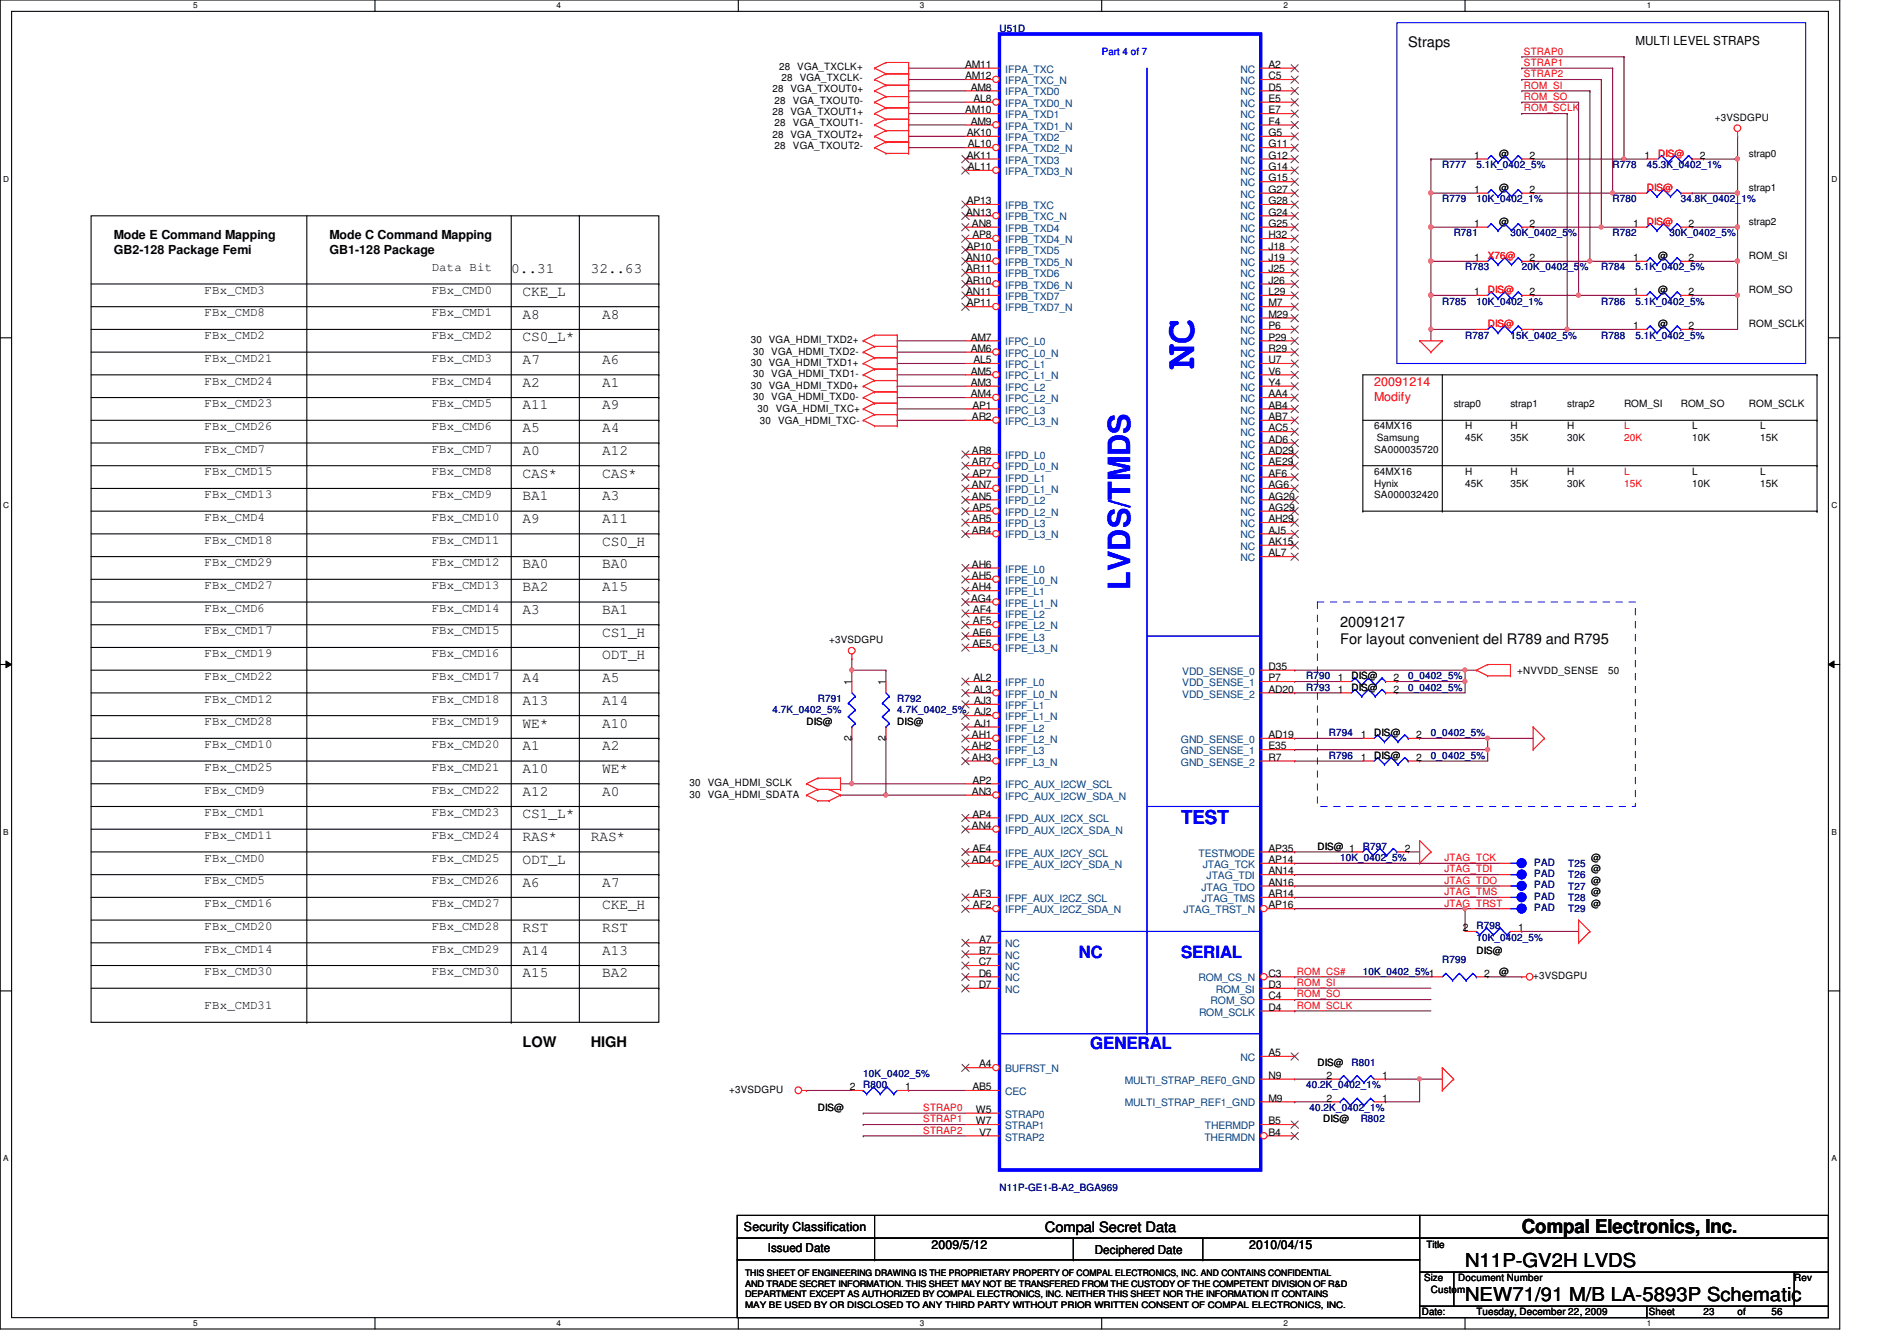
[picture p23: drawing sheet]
<svg xmlns="http://www.w3.org/2000/svg" width="297mm" height="210mm" viewBox="0 0 297 210" stroke-linecap="round" stroke-linejoin="round" font-family="sans-serif">
<defs><g id="words">
<text font-size="6.6" fill="#00f" x="187" y="57.8" transform="rotate(-90 187 57.8)">NC</text>
<text font-size="4.8" fill="#00f" x="176.9" y="92.3" transform="rotate(-90 176.9 92.3)">LVDS/TMDS</text>
<text font-size="3" fill="#00f" x="185" y="129">TEST</text>
<g font-size="3">
<text x="238.3" y="193">Compal Electronics, Inc.</text>
<text x="229.4" y="203.6">NEW71/91 M/B LA-5893P Schematic</text>
<text x="229.4" y="198.3">N11P-GV2H LVDS</text>
</g>
<g font-size="2.6" fill="#00f">
<text x="168.9" y="150">NC</text>
<text x="185" y="150">SERIAL</text>
<text x="170.7" y="164.2">GENERAL</text>
</g>
<g font-size="2.3">
<text x="220.5" y="7.4">Straps</text>
<text x="80" y="42.8">0..31</text>
<text x="81.8" y="46.3">CKE_L</text>
<text x="92.5" y="42.8">32..63</text>
<text x="81.8" y="53.4">CS0_L*</text>
<text x="81.8" y="49.9">A8</text>
<text x="94.3" y="49.9">A8</text>
<text x="81.8" y="57">A7</text>
<text x="94.3" y="57">A6</text>
<text x="81.8" y="64.1">A11</text>
<text x="81.8" y="60.5">A2</text>
<text x="94.3" y="60.5">A1</text>
<text x="94.3" y="64.1">A9</text>
<text x="81.8" y="67.6">A5</text>
<text x="81.8" y="71.2">A0</text>
<text x="94.3" y="71.2">A12</text>
<text x="94.3" y="67.6">A4</text>
<text x="81.8" y="74.8">CAS*</text>
<text x="94.3" y="74.8">CAS*</text>
<text x="81.8" y="78.3">BA1</text>
<text x="81.8" y="81.9">A9</text>
<text x="94.3" y="78.3">A3</text>
<text x="94.3" y="81.9">A11</text>
<text x="81.8" y="89">BA0</text>
<text x="94.3" y="85.4">CS0_H</text>
<text x="94.3" y="89">BA0</text>
<text x="81.8" y="92.5">BA2</text>
<text x="94.3" y="92.5">A15</text>
<text x="81.8" y="96.1">A3</text>
<text x="94.3" y="96.1">BA1</text>
<text x="94.3" y="99.7">CS1_H</text>
<text x="209.8" y="98.1">20091217</text>
<text x="209.8" y="100.8">For layout convenient del R789 and R795</text>
<text x="81.8" y="106.8">A4</text>
<text x="94.3" y="106.8">A5</text>
<text x="94.3" y="103.2">ODT_H</text>
<text x="81.8" y="113.9">WE*</text>
<text x="81.8" y="110.3">A13</text>
<text x="94.3" y="110.3">A14</text>
<text x="94.3" y="113.9">A10</text>
<text x="81.8" y="117.4">A1</text>
<text x="94.3" y="117.4">A2</text>
<text x="81.8" y="121">A10</text>
<text x="81.8" y="124.5">A12</text>
<text x="94.3" y="124.5">A0</text>
<text x="94.3" y="121">WE*</text>
<text x="81.8" y="128.1">CS1_L*</text>
<text x="81.8" y="131.7">RAS*</text>
<text x="92.5" y="131.7">RAS*</text>
<text x="81.8" y="135.2">ODT_L</text>
<text x="81.8" y="138.8">A6</text>
<text x="94.3" y="142.3">CKE_H</text>
<text x="94.3" y="138.8">A7</text>
<text x="81.8" y="145.9">RST</text>
<text x="81.8" y="149.4">A14</text>
<text x="94.3" y="149.4">A13</text>
<text x="94.3" y="145.9">RST</text>
<text x="81.8" y="153">A15</text>
<text x="94.3" y="153">BA2</text>
<text x="81.8" y="163.9">LOW</text>
<text x="92.5" y="163.9">HIGH</text>
</g>
<text font-size="2.2" x="163.6" y="192.8">Compal Secret Data</text>
<g font-size="1.9">
<text x="256.1" y="7.1">MULTI LEVEL STRAPS</text>
<text x="17.8" y="37.4">Mode E Command Mapping</text>
<text x="17.8" y="39.8">GB2-128 Package Femi</text>
<text x="51.6" y="37.4">Mode C Command Mapping</text>
<text x="51.6" y="39.8">GB1-128 Package</text>
<text x="32" y="46">FBx_CMD3</text>
<text x="67.6" y="42.4">Data Bit</text>
<text x="67.6" y="46">FBx_CMD0</text>
<text x="32" y="49.5">FBx_CMD8</text>
<text x="32" y="53.1">FBx_CMD2</text>
<text x="67.6" y="49.5">FBx_CMD1</text>
<text x="67.6" y="53.1">FBx_CMD2</text>
<text x="32" y="56.6">FBx_CMD21</text>
<text x="67.6" y="56.6">FBx_CMD3</text>
<text x="32" y="60.2">FBx_CMD24</text>
<text x="32" y="63.8">FBx_CMD23</text>
<text x="67.6" y="60.2">FBx_CMD4</text>
<text x="67.6" y="63.8">FBx_CMD5</text>
<text x="32" y="67.3">FBx_CMD26</text>
<text x="32" y="70.9">FBx_CMD7</text>
<text x="67.6" y="67.3">FBx_CMD6</text>
<text x="67.6" y="70.9">FBx_CMD7</text>
<text x="32" y="74.4">FBx_CMD15</text>
<text x="32" y="78">FBx_CMD13</text>
<text x="67.6" y="74.4">FBx_CMD8</text>
<text x="67.6" y="78">FBx_CMD9</text>
<text x="32" y="81.5">FBx_CMD4</text>
<text x="67.6" y="81.5">FBx_CMD10</text>
<text x="32" y="85.1">FBx_CMD18</text>
<text x="32" y="88.6">FBx_CMD29</text>
<text x="67.6" y="85.1">FBx_CMD11</text>
<text x="67.6" y="88.6">FBx_CMD12</text>
<text x="32" y="92.2">FBx_CMD27</text>
<text x="32" y="95.8">FBx_CMD6</text>
<text x="67.6" y="92.2">FBx_CMD13</text>
<text x="67.6" y="95.8">FBx_CMD14</text>
<text x="32" y="99.3">FBx_CMD17</text>
<text x="67.6" y="99.3">FBx_CMD15</text>
<text x="32" y="102.9">FBx_CMD19</text>
<text x="32" y="106.4">FBx_CMD22</text>
<text x="67.6" y="102.9">FBx_CMD16</text>
<text x="67.6" y="106.4">FBx_CMD17</text>
<text x="32" y="110">FBx_CMD12</text>
<text x="32" y="113.5">FBx_CMD28</text>
<text x="67.6" y="110">FBx_CMD18</text>
<text x="67.6" y="113.5">FBx_CMD19</text>
<text x="32" y="117.1">FBx_CMD10</text>
<text x="67.6" y="117.1">FBx_CMD20</text>
<text x="32" y="120.6">FBx_CMD25</text>
<text x="32" y="124.2">FBx_CMD9</text>
<text x="67.6" y="120.6">FBx_CMD21</text>
<text x="67.6" y="124.2">FBx_CMD22</text>
<text x="32" y="127.8">FBx_CMD1</text>
<text x="32" y="131.3">FBx_CMD11</text>
<text x="67.6" y="127.8">FBx_CMD23</text>
<text x="67.6" y="131.3">FBx_CMD24</text>
<text x="32" y="134.9">FBx_CMD0</text>
<text x="67.6" y="134.9">FBx_CMD25</text>
<text x="32" y="138.4">FBx_CMD5</text>
<text x="32" y="142">FBx_CMD16</text>
<text x="67.6" y="138.4">FBx_CMD26</text>
<text x="67.6" y="142">FBx_CMD27</text>
<text x="32" y="145.5">FBx_CMD20</text>
<text x="32" y="149.1">FBx_CMD14</text>
<text x="67.6" y="145.5">FBx_CMD28</text>
<text x="67.6" y="149.1">FBx_CMD29</text>
<text x="32" y="152.7">FBx_CMD30</text>
<text x="67.6" y="152.7">FBx_CMD30</text>
<text x="32" y="158">FBx_CMD31</text>
<text x="116.5" y="192.7">Security Classification</text>
<text x="120.2" y="196">Issued Date</text>
<text x="145.8" y="195.6">2009/5/12</text>
<text x="171.4" y="196.2">Deciphered Date</text>
<text x="195.6" y="195.6">2010/04/15</text>
</g>
<g font-size="1.9" fill="#f00">
<text x="215.2" y="60.5">20091214</text>
<text x="215.2" y="62.7">Modify</text>
</g>
<g font-size="1.6" fill="#000080">
<text x="156.5" y="5">U51D</text>
<text x="225.8" y="26.3">R777</text>
<text x="231.2" y="26.3">5.1K_0402_5%</text>
<text x="252.5" y="26.3">R778</text>
<text x="257.8" y="26.3">45.3K_0402_1%</text>
<text x="225.8" y="31.7">R779</text>
<text x="231.2" y="31.7">10K_0402_1%</text>
<text x="252.5" y="31.7">R780</text>
<text x="263.2" y="31.7">34.8K_0402_1%</text>
<text x="227.6" y="37">R781</text>
<text x="236.5" y="37">30K_0402_5%</text>
<text x="252.5" y="37">R782</text>
<text x="261.4" y="37">30K_0402_5%</text>
<text x="225.8" y="47.7">R785</text>
<text x="229.4" y="42.3">R783</text>
<text x="231.2" y="47.7">10K_0402_1%</text>
<text x="238.3" y="42.3">20K_0402_5%</text>
<text x="250.7" y="42.3">R784</text>
<text x="250.7" y="47.7">R786</text>
<text x="256.1" y="42.3">5.1K_0402_5%</text>
<text x="256.1" y="47.7">5.1K_0402_5%</text>
<text x="229.4" y="53">R787</text>
<text x="236.5" y="53">15K_0402_5%</text>
<text x="250.7" y="53">R788</text>
<text x="256.1" y="53">5.1K_0402_5%</text>
<text x="204.5" y="106.3">R790</text>
<text x="220.5" y="106.3">0_0402_5%</text>
<text x="120.9" y="111.7">4.7K_0402_5%</text>
<text x="128.1" y="109.9">R791</text>
<text x="140.5" y="109.9">R792</text>
<text x="140.5" y="111.7">4.7K_0402_5%</text>
<text x="204.5" y="108.1">R793</text>
<text x="220.5" y="108.1">0_0402_5%</text>
<text x="208.1" y="115.2">R794</text>
<text x="208.1" y="118.8">R796</text>
<text x="224.1" y="115.2">0_0402_5%</text>
<text x="224.1" y="118.8">0_0402_5%</text>
<text x="209.8" y="134.8">10K_0402_5%</text>
<text x="213.4" y="133">R797</text>
<text x="240.2" y="137.3">PAD</text>
<text x="240.2" y="135.5">PAD</text>
<text x="245.6" y="137.5">T26</text>
<text x="245.6" y="135.7">T25</text>
<text x="240.2" y="142.6">PAD</text>
<text x="240.2" y="139.1">PAD</text>
<text x="240.2" y="140.8">PAD</text>
<text x="245.6" y="142.8">T29</text>
<text x="245.6" y="139.2">T27</text>
<text x="245.6" y="141">T28</text>
<text x="231.2" y="145.5">R798</text>
<text x="231.2" y="147.2">10K_0402_5%</text>
<text x="213.4" y="152.6">10K_0402_5%1</text>
<text x="225.8" y="150.8">R799</text>
<text x="211.6" y="166.8">R801</text>
<text x="135.2" y="170.3">R800</text>
<text x="135.2" y="168.6">10K_0402_5%</text>
<text x="204.5" y="170.3">40.2K_0402_1%</text>
<text x="205.1" y="173.9">40.2K_0402_1%</text>
<text x="213.1" y="175.7">R802</text>
<text x="156.5" y="186.4">N11P-GE1-B-A2_BGA969</text>
</g>
<g font-size="1.6">
<text x="122" y="10.9">28 VGA_TXCLK+</text>
<text x="151.1" y="10.6">AM11</text>
<text x="198.6" y="10.6">A2</text>
<text x="120.9" y="14.4">28 VGA_TXOUT0+</text>
<text x="120.9" y="18">28 VGA_TXOUT1+</text>
<text x="121.3" y="16.2">28</text>
<text x="122.4" y="12.7">28 VGA_TXCLK-</text>
<text x="124.2" y="16.2">VGA_TXOUT0-</text>
<text x="151.1" y="12.4">AM12</text>
<text x="151.1" y="17.7">AM10</text>
<text x="152" y="14.2">AM8</text>
<text x="152.4" y="16">AL8</text>
<text x="198.6" y="12.4">C5</text>
<text x="198.6" y="14.2">D5</text>
<text x="198.6" y="16">E5</text>
<text x="198.6" y="17.7">E7</text>
<text x="120.9" y="21.5">28 VGA_TXOUT2+</text>
<text x="121.3" y="23.3">28</text>
<text x="121.3" y="19.8">28</text>
<text x="124.2" y="23.3">VGA_TXOUT2-</text>
<text x="124.2" y="19.8">VGA_TXOUT1-</text>
<text x="151.4" y="21.3">AK10</text>
<text x="151.5" y="23.1">AL10</text>
<text x="152" y="19.5">AM9</text>
<text x="198.6" y="19.5">F4</text>
<text x="198.6" y="21.3">G5</text>
<text x="198.6" y="23.1">G11</text>
<text x="268.5" y="18.9">+3VSDGPU</text>
<text x="151.4" y="24.8">AK11</text>
<text x="151.5" y="26.6">AL11</text>
<text x="198.6" y="24.8">G12</text>
<text x="198.6" y="26.6">G14</text>
<text x="198.6" y="28.4">G15</text>
<text x="230.8" y="24.8">1</text>
<text x="234.7" y="29.9">@</text>
<text x="234.7" y="24.6">@</text>
<text x="239.5" y="24.8">2</text>
<text x="257.5" y="24.8">1</text>
<text x="266.2" y="24.8">2</text>
<text x="273.9" y="24.6">strap0</text>
<text x="273.9" y="29.9">strap1</text>
<text x="151.3" y="33.7">AN13</text>
<text x="151.4" y="32">AP13</text>
<text x="152.2" y="35.5">AN8</text>
<text x="198.6" y="30.2">G27</text>
<text x="198.6" y="32">G28</text>
<text x="198.6" y="33.7">G24</text>
<text x="198.6" y="35.5">G25</text>
<text x="230.8" y="30.2">1</text>
<text x="230.8" y="35.5">1</text>
<text x="234.7" y="35.2">@</text>
<text x="239.5" y="30.2">2</text>
<text x="239.5" y="35.5">2</text>
<text x="255.7" y="35.5">1</text>
<text x="264.4" y="35.5">2</text>
<text x="273.9" y="35.2">strap2</text>
<text x="151.3" y="40.9">AN10</text>
<text x="151.4" y="39.1">AP10</text>
<text x="152.3" y="37.3">AP8</text>
<text x="198.6" y="37.3">H32</text>
<text x="198.6" y="39.1">J18</text>
<text x="198.6" y="40.9">J19</text>
<text x="230.8" y="40.9">1</text>
<text x="239.5" y="40.9">2</text>
<text x="255.7" y="40.9">1</text>
<text x="259.6" y="40.6">@</text>
<text x="264.4" y="40.9">2</text>
<text x="273.9" y="40.6">ROM_SI</text>
<text x="151.3" y="42.6">AR11</text>
<text x="151.3" y="44.4">AR10</text>
<text x="151.3" y="46.2">AN11</text>
<text x="151.4" y="48">AP11</text>
<text x="198.6" y="42.6">J25</text>
<text x="198.6" y="44.4">J26</text>
<text x="198.6" y="48">M7</text>
<text x="198.6" y="46.2">L29</text>
<text x="230.8" y="46.2">1</text>
<text x="239.5" y="46.2">2</text>
<text x="255.7" y="46.2">1</text>
<text x="259.6" y="45.9">@</text>
<text x="264.4" y="46.2">2</text>
<text x="273.9" y="45.9">ROM_SO</text>
<text x="117.6" y="53.7">30 VGA_HDMI_TXD2+</text>
<text x="152" y="53.3">AM7</text>
<text x="198.6" y="49.7">M29</text>
<text x="198.6" y="51.5">P6</text>
<text x="198.6" y="53.3">P29</text>
<text x="255.7" y="51.5">1</text>
<text x="259.6" y="51.2">@</text>
<text x="264.4" y="51.5">2</text>
<text x="273.9" y="51.2">ROM_SCLK</text>
<text x="117.6" y="57.3">30 VGA_HDMI_TXD1+</text>
<text x="117.9" y="59.1">30 VGA_HDMI_TXD1-</text>
<text x="117.9" y="55.5">30 VGA_HDMI_TXD2-</text>
<text x="152" y="55.1">AM6</text>
<text x="152" y="58.6">AM5</text>
<text x="152.4" y="56.9">AL5</text>
<text x="198.6" y="55.1">R29</text>
<text x="198.6" y="56.9">U7</text>
<text x="198.6" y="58.6">V6</text>
<text x="117.6" y="60.8">30 VGA_HDMI_TXD0+</text>
<text x="117.9" y="62.6">30 VGA_HDMI_TXD0-</text>
<text x="118.6" y="64.6">30</text>
<text x="121.5" y="64.6">VGA_HDMI_TXC+</text>
<text x="152" y="60.4">AM3</text>
<text x="152" y="62.2">AM4</text>
<text x="152.2" y="65.7">AR2</text>
<text x="152.3" y="64">AP1</text>
<text x="198.6" y="60.4">Y4</text>
<text x="198.6" y="62.2">AA4</text>
<text x="198.6" y="64">AB4</text>
<text x="198.6" y="65.7">AB7</text>
<text x="227.6" y="63.7">strap0</text>
<text x="236.5" y="63.7">strap1</text>
<text x="245.4" y="63.7">strap2</text>
<text x="254.3" y="63.7">ROM_SI</text>
<text x="263.2" y="63.7">ROM_SO</text>
<text x="273.9" y="63.7">ROM_SCLK</text>
<text x="119" y="66.3">30 VGA_HDMI_TXC-</text>
<text x="152.2" y="71.1">AR8</text>
<text x="198.6" y="67.5">AC5</text>
<text x="198.6" y="69.3">AD6</text>
<text x="198.6" y="71.1">AD29</text>
<text x="215.2" y="67.2">64MX16</text>
<text x="215.2" y="70.9">SA000035720</text>
<text x="215.6" y="69">Samsung</text>
<text x="229.4" y="67.2">H</text>
<text x="229.4" y="69">45K</text>
<text x="236.5" y="67.2">H</text>
<text x="236.5" y="69">35K</text>
<text x="245.4" y="67.2">H</text>
<text x="245.4" y="69">30K</text>
<text x="265" y="67.2">L</text>
<text x="265" y="69">10K</text>
<text x="275.6" y="67.2">L</text>
<text x="275.6" y="69">15K</text>
<text x="152.2" y="72.9">AR7</text>
<text x="152.2" y="76.4">AN7</text>
<text x="152.3" y="74.6">AP7</text>
<text x="198.6" y="72.9">AE29</text>
<text x="198.6" y="74.6">AF6</text>
<text x="198.6" y="76.4">AG6</text>
<text x="215.2" y="74.3">64MX16</text>
<text x="215.2" y="76.2">Hynix</text>
<text x="215.2" y="78">SA000032420</text>
<text x="229.4" y="74.3">H</text>
<text x="229.4" y="76.2">45K</text>
<text x="236.5" y="74.3">H</text>
<text x="236.5" y="76.2">35K</text>
<text x="245.4" y="74.3">H</text>
<text x="245.4" y="76.2">30K</text>
<text x="265" y="74.3">L</text>
<text x="265" y="76.2">10K</text>
<text x="275.6" y="74.3">L</text>
<text x="275.6" y="76.2">15K</text>
<text x="152.2" y="83.5">AR4</text>
<text x="152.2" y="78.2">AN5</text>
<text x="152.2" y="81.7">AR5</text>
<text x="152.3" y="80">AP5</text>
<text x="198.6" y="78.2">AG20</text>
<text x="198.6" y="80">AG29</text>
<text x="198.6" y="81.7">AH29</text>
<text x="198.6" y="83.5">AJ5</text>
<text x="152.2" y="88.9">AH6</text>
<text x="198.6" y="85.3">AK15</text>
<text x="198.6" y="87.1">AL7</text>
<text x="152.1" y="94.2">AG4</text>
<text x="152.2" y="90.6">AH5</text>
<text x="152.2" y="92.4">AH4</text>
<text x="152.4" y="96">AF4</text>
<text x="129.8" y="100.7">+3VSDGPU</text>
<text x="152.3" y="99.5">AE6</text>
<text x="152.3" y="101.3">AE5</text>
<text x="152.4" y="97.7">AF5</text>
<text x="133.3" y="107.2" transform="rotate(-90 133.3 107.2)">1</text>
<text x="138.7" y="107.2" transform="rotate(-90 138.7 107.2)">1</text>
<text x="152.4" y="106.6">AL2</text>
<text x="198.6" y="104.9">D35</text>
<text x="198.6" y="106.6">P7</text>
<text x="209.5" y="106.6">1</text>
<text x="211.6" y="106.3">DIS@</text>
<text x="218.2" y="106.6">2</text>
<text x="237.6" y="105.5">+NVVDD_SENSE</text>
<text x="251.8" y="105.5">50</text>
<text x="126.3" y="113.5">DIS@</text>
<text x="140.5" y="113.5">DIS@</text>
<text x="152.4" y="108.4">AL3</text>
<text x="152.5" y="110.2">AJ3</text>
<text x="152.5" y="112">AJ2</text>
<text x="152.5" y="113.7">AJ1</text>
<text x="198.6" y="108.4">AD20</text>
<text x="209.5" y="108.4">1</text>
<text x="211.6" y="108.1">DIS@</text>
<text x="218.2" y="108.4">2</text>
<text x="133.3" y="115.9" transform="rotate(-90 133.3 115.9)">2</text>
<text x="138.7" y="115.9" transform="rotate(-90 138.7 115.9)">2</text>
<text x="152.2" y="115.5">AH1</text>
<text x="152.2" y="117.3">AH2</text>
<text x="152.2" y="119.1">AH3</text>
<text x="198.6" y="115.5">AD19</text>
<text x="198.6" y="117.3">E35</text>
<text x="198.6" y="119.1">R7</text>
<text x="213.1" y="115.5">1</text>
<text x="213.1" y="119.1">1</text>
<text x="215.2" y="115.2">DIS@</text>
<text x="215.2" y="118.8">DIS@</text>
<text x="221.7" y="115.5">2</text>
<text x="221.7" y="119.1">2</text>
<text x="107.9" y="123.1">30</text>
<text x="107.9" y="124.8">30</text>
<text x="110.8" y="123.1">VGA_HDMI_SCLK</text>
<text x="110.8" y="124.8">VGA_HDMI_SDATA</text>
<text x="152.2" y="124.4">AN3</text>
<text x="152.3" y="122.6">AP2</text>
<text x="152.2" y="129.8">AN4</text>
<text x="152.3" y="128">AP4</text>
<text x="152.2" y="135.1">AD4</text>
<text x="152.3" y="133.3">AE4</text>
<text x="198.6" y="133.3">AP35</text>
<text x="198.6" y="135.1">AP14</text>
<text x="198.6" y="136.9">AN14</text>
<text x="206.3" y="133">DIS@ 1</text>
<text x="220" y="133.3">2</text>
<text x="249.1" y="136.6">@</text>
<text x="249.1" y="134.8">@</text>
<text x="152.4" y="140.4">AF3</text>
<text x="152.4" y="142.2">AF2</text>
<text x="198.6" y="138.6">AN16</text>
<text x="198.6" y="140.4">AR14</text>
<text x="198.6" y="142.2">AP16</text>
<text x="249.1" y="141.9">@</text>
<text x="249.1" y="138.3">@</text>
<text x="249.1" y="140.1">@</text>
<text x="153.3" y="147.5">A7</text>
<text x="153.3" y="149.3">B7</text>
<text x="229.1" y="145.8">2</text>
<text x="231.2" y="149.4">DIS@</text>
<text x="237.7" y="145.8">1</text>
<text x="153.2" y="151.1">C7</text>
<text x="153.2" y="152.9">D6</text>
<text x="153.2" y="154.6">D7</text>
<text x="198.6" y="152.9">C3</text>
<text x="198.6" y="154.6">D3</text>
<text x="232.4" y="152.9">2</text>
<text x="234.7" y="152.6">@</text>
<text x="240.1" y="153.3">+3VSDGPU</text>
<text x="198.6" y="156.4">C4</text>
<text x="198.6" y="158.2">D4</text>
<text x="153.3" y="167.1">A4</text>
<text x="198.6" y="165.3">A5</text>
<text x="206.3" y="166.8">DIS@</text>
<text x="114.2" y="171.1">+3VSDGPU</text>
<text x="128.1" y="173.9">DIS@</text>
<text x="133.1" y="170.6">2</text>
<text x="141.7" y="170.6">1</text>
<text x="152.3" y="170.6">AB5</text>
<text x="198.6" y="168.9">N9</text>
<text x="198.6" y="172.4">M9</text>
<text x="207.7" y="172.4">2</text>
<text x="207.7" y="168.9">2</text>
<text x="216.4" y="172.4">1</text>
<text x="216.4" y="168.9">1</text>
<text x="152.8" y="174.2">W5</text>
<text x="152.8" y="176">W7</text>
<text x="153.3" y="177.8">V7</text>
<text x="198.6" y="176">B5</text>
<text x="198.6" y="177.8">B4</text>
<text x="207.2" y="175.7">DIS@</text>
<text x="223.3" y="195.4">Title</text>
<text x="223" y="200.6">Size</text>
<text x="224.1" y="202.4">Custom</text>
<text x="228.3" y="200.6">Document Number</text>
<text x="281" y="200.6">Rev</text>
<text x="222.6" y="205.9">Date:</text>
<text x="231.2" y="205.9">Tuesday, December 22, 2009</text>
<text x="258.2" y="205.9">Sheet</text>
<text x="266.7" y="205.9">23</text>
<text x="272.1" y="205.9">of</text>
<text x="277.4" y="205.9">56</text>
</g>
<g font-size="1.6" fill="#004080">
<text x="157.4" y="11.4">IFPA_TXC</text>
<text x="194.2" y="11.4">NC</text>
<text x="157.4" y="13.2">IFPA_TXC_N</text>
<text x="157.4" y="14.9">IFPA_TXD0</text>
<text x="157.4" y="16.7">IFPA_TXD0_N</text>
<text x="194.2" y="13.2">NC</text>
<text x="194.2" y="14.9">NC</text>
<text x="194.2" y="16.7">NC</text>
<text x="157.4" y="18.5">IFPA_TXD1</text>
<text x="157.4" y="20.3">IFPA_TXD1_N</text>
<text x="157.4" y="22.1">IFPA_TXD2</text>
<text x="157.4" y="23.8">IFPA_TXD2_N</text>
<text x="194.2" y="18.5">NC</text>
<text x="194.2" y="20.3">NC</text>
<text x="194.2" y="22.1">NC</text>
<text x="194.2" y="23.8">NC</text>
<text x="157.4" y="25.6">IFPA_TXD3</text>
<text x="157.4" y="27.4">IFPA_TXD3_N</text>
<text x="194.2" y="25.6">NC</text>
<text x="194.2" y="27.4">NC</text>
<text x="194.2" y="29.2">NC</text>
<text x="157.4" y="32.7">IFPB_TXC</text>
<text x="157.4" y="34.5">IFPB_TXC_N</text>
<text x="194.2" y="30.9">NC</text>
<text x="194.2" y="32.7">NC</text>
<text x="194.2" y="34.5">NC</text>
<text x="157.4" y="36.3">IFPB_TXD4</text>
<text x="157.4" y="38.1">IFPB_TXD4_N</text>
<text x="157.4" y="39.8">IFPB_TXD5</text>
<text x="157.4" y="41.6">IFPB_TXD5_N</text>
<text x="194.2" y="36.3">NC</text>
<text x="194.2" y="38.1">NC</text>
<text x="194.2" y="39.8">NC</text>
<text x="194.2" y="41.6">NC</text>
<text x="157.4" y="43.4">IFPB_TXD6</text>
<text x="157.4" y="45.2">IFPB_TXD6_N</text>
<text x="157.4" y="46.9">IFPB_TXD7</text>
<text x="194.2" y="43.4">NC</text>
<text x="194.2" y="45.2">NC</text>
<text x="194.2" y="46.9">NC</text>
<text x="157.4" y="48.7">IFPB_TXD7_N</text>
<text x="194.2" y="48.7">NC</text>
<text x="194.2" y="50.5">NC</text>
<text x="194.2" y="52.3">NC</text>
<text x="157.4" y="54.1">IFPC_L0</text>
<text x="157.4" y="55.8">IFPC_L0_N</text>
<text x="157.4" y="57.6">IFPC_L1</text>
<text x="157.4" y="59.4">IFPC_L1_N</text>
<text x="194.2" y="54.1">NC</text>
<text x="194.2" y="55.8">NC</text>
<text x="194.2" y="57.6">NC</text>
<text x="194.2" y="59.4">NC</text>
<text x="157.4" y="61.2">IFPC_L2</text>
<text x="157.4" y="62.9">IFPC_L2_N</text>
<text x="157.4" y="64.7">IFPC_L3</text>
<text x="194.2" y="61.2">NC</text>
<text x="194.2" y="62.9">NC</text>
<text x="194.2" y="64.7">NC</text>
<text x="157.4" y="66.5">IFPC_L3_N</text>
<text x="157.4" y="71.8">IFPD_L0</text>
<text x="194.2" y="66.5">NC</text>
<text x="194.2" y="68.3">NC</text>
<text x="194.2" y="70.1">NC</text>
<text x="194.2" y="71.8">NC</text>
<text x="157.4" y="73.6">IFPD_L0_N</text>
<text x="157.4" y="75.4">IFPD_L1</text>
<text x="157.4" y="77.2">IFPD_L1_N</text>
<text x="194.2" y="73.6">NC</text>
<text x="194.2" y="75.4">NC</text>
<text x="194.2" y="77.2">NC</text>
<text x="157.4" y="80.7">IFPD_L2_N</text>
<text x="157.4" y="79">IFPD_L2</text>
<text x="157.4" y="82.5">IFPD_L3</text>
<text x="194.2" y="79">NC</text>
<text x="194.2" y="80.7">NC</text>
<text x="194.2" y="82.5">NC</text>
<text x="157.4" y="84.3">IFPD_L3_N</text>
<text x="157.4" y="89.6">IFPE_L0</text>
<text x="194.2" y="84.3">NC</text>
<text x="194.2" y="86.1">NC</text>
<text x="194.2" y="87.8">NC</text>
<text x="157.4" y="91.4">IFPE_L0_N</text>
<text x="157.4" y="93.2">IFPE_L1</text>
<text x="157.4" y="95">IFPE_L1_N</text>
<text x="157.4" y="96.7">IFPE_L2</text>
<text x="157.4" y="98.5">IFPE_L2_N</text>
<text x="157.4" y="100.3">IFPE_L3</text>
<text x="157.4" y="102.1">IFPE_L3_N</text>
<text x="157.4" y="107.4">IFPF_L0</text>
<text x="185.1" y="105.6">VDD_SENSE_0</text>
<text x="185.1" y="107.4">VDD_SENSE_1</text>
<text x="157.4" y="109.2">IFPF_L0_N</text>
<text x="157.4" y="111">IFPF_L1</text>
<text x="157.4" y="112.7">IFPF_L1_N</text>
<text x="185.1" y="109.2">VDD_SENSE_2</text>
<text x="157.4" y="114.5">IFPF_L2</text>
<text x="157.4" y="116.3">IFPF_L2_N</text>
<text x="157.4" y="118.1">IFPF_L3</text>
<text x="157.4" y="119.8">IFPF_L3_N</text>
<text x="184.9" y="116.3">GND_SENSE_0</text>
<text x="184.9" y="118.1">GND_SENSE_1</text>
<text x="184.9" y="119.8">GND_SENSE_2</text>
<text x="157.4" y="123.4">IFPC_AUX_I2CW_SCL</text>
<text x="157.4" y="125.2">IFPC_AUX_I2CW_SDA_N</text>
<text x="157.4" y="128.7">IFPD_AUX_I2CX_SCL</text>
<text x="157.4" y="130.5">IFPD_AUX_I2CX_SDA_N</text>
<text x="157.4" y="134.1">IFPE_AUX_I2CY_SCL</text>
<text x="157.4" y="135.8">IFPE_AUX_I2CY_SDA_N</text>
<text x="187.7" y="134.1">TESTMODE</text>
<text x="188.3" y="135.8">JTAG_TCK</text>
<text x="188.9" y="137.6">JTAG_TDI</text>
<text x="157.4" y="141.2">IFPF_AUX_I2CZ_SCL</text>
<text x="157.4" y="143">IFPF_AUX_I2CZ_SDA_N</text>
<text x="185.3" y="143">JTAG_TRST_N</text>
<text x="188.1" y="139.4">JTAG_TDO</text>
<text x="188.2" y="141.2">JTAG_TMS</text>
<text x="157.4" y="148.3">NC</text>
<text x="157.4" y="150.1">NC</text>
<text x="157.4" y="151.8">NC</text>
<text x="157.4" y="153.6">NC</text>
<text x="157.4" y="155.4">NC</text>
<text x="187.7" y="153.6">ROM_CS_N</text>
<text x="190.4" y="155.4">ROM_SI</text>
<text x="187.7" y="159">ROM_SCLK</text>
<text x="189.6" y="157.2">ROM_SO</text>
<text x="157.4" y="167.9">BUFRST_N</text>
<text x="194.2" y="166.1">NC</text>
<text x="157.4" y="171.4">CEC</text>
<text x="176.1" y="169.6">MULTI_STRAP_REF0_GND</text>
<text x="176.1" y="173.2">MULTI_STRAP_REF1_GND</text>
<text x="157.4" y="175">STRAP0</text>
<text x="157.4" y="176.7">STRAP1</text>
<text x="157.4" y="178.5">STRAP2</text>
<text x="188.6" y="178.5">THERMDN</text>
<text x="188.7" y="176.7">THERMDP</text>
</g>
<text font-size="1.6" fill="#00f" x="172.5" y="8.6">Part 4 of 7</text>
<g font-size="1.6" fill="#f00">
<text x="238.6" y="8.6">STRAP0</text>
<text x="238.6" y="10.3">STRAP1</text>
<text x="238.6" y="17.4">ROM_SCLK</text>
<text x="238.6" y="13.9">ROM_SI</text>
<text x="238.6" y="15.7">ROM_SO</text>
<text x="238.6" y="12.1">STRAP2</text>
<text x="257.8" y="29.9">DIS@</text>
<text x="259.6" y="24.6">DIS@</text>
<text x="257.8" y="35.2">DIS@</text>
<text x="233" y="40.6">X76@</text>
<text x="233" y="45.9">DIS@</text>
<text x="233" y="51.2">DIS@</text>
<text x="254.3" y="67.2">L</text>
<text x="254.3" y="69">20K</text>
<text x="254.3" y="74.3">L</text>
<text x="254.3" y="76.2">15K</text>
<text x="226.2" y="136.6">JTAG_TDI</text>
<text x="226.2" y="134.8">JTAG_TCK</text>
<text x="226.2" y="138.3">JTAG_TDO</text>
<text x="226.2" y="141.9">JTAG_TRST</text>
<text x="226.2" y="140.1">JTAG_TMS</text>
<text x="203.1" y="152.6">ROM_CS#</text>
<text x="203.1" y="154.3">ROM_SI</text>
<text x="203.1" y="157.9">ROM_SCLK</text>
<text x="203.1" y="156.1">ROM_SO</text>
<text x="144.6" y="173.9">STRAP0</text>
<text x="144.6" y="177.5">STRAP2</text>
<text x="144.6" y="175.7">STRAP1</text>
</g>
<g font-size="1.4">
<text x="116.7" y="199.7">THIS SHEET OF ENGINEERING DRAWING IS THE PROPRIETARY PROPERTY OF COMPAL ELECTRONICS, INC. AND CONTAINS CONFIDENTIAL</text>
<text x="116.7" y="201.4">AND TRADE SECRET INFORMATION. THIS SHEET MAY NOT BE TRANSFERED FROM THE CUSTODY OF THE COMPETENT DIVISION OF R&amp;D</text>
<text x="116.7" y="203">DEPARTMENT EXCEPT AS AUTHORIZED BY COMPAL ELECTRONICS, INC. NEITHER THIS SHEET NOR THE INFORMATION IT CONTAINS</text>
<text x="116.7" y="204.7">MAY BE USED BY OR DISCLOSED TO ANY THIRD PARTY WITHOUT PRIOR WRITTEN CONSENT OF COMPAL ELECTRONICS, INC.</text>
</g>
<g font-size="1.3">
<text x="30.3" y="1.3">5</text>
<text x="87.2" y="1.3">4</text>
<text x="144.1" y="1.3">3</text>
<text x="201" y="1.3">2</text>
<text x="257.8" y="1.3">1</text>
<text x=".5" y="28.4">D</text>
<text x="286.8" y="28.4">D</text>
<text x=".5" y="79.5">C</text>
<text x="286.8" y="79.5">C</text>
<text x=".5" y="130.7">B</text>
<text x="286.8" y="130.7">B</text>
<text x=".5" y="181.8">A</text>
<text x="286.8" y="181.8">A</text>
<text x="30.3" y="207.6">5</text>
<text x="87.2" y="207.6">4</text>
<text x="144.1" y="207.6">3</text>
<text x="201" y="207.6">2</text>
<text x="257.8" y="207.6">1</text>
</g>
</g></defs>
<path d="M0 0h288.1v208h-288.1zM1.8 1.8h284.5v204.4h-284.5z" fill="none" stroke="#000" stroke-width=".17"/>
<g fill="#fff">
<path d="M30.3 .2h.6v1.4h-.6z"/>
<path d="M30.3 206.4h.6v1.4h-.6z"/>
</g>
<path d="M58.7 0v1.8M58.7 206.2v1.8" fill="none" stroke="#000" stroke-width=".17"/>
<g fill="#fff">
<path d="M87.2 .2h.6v1.4h-.6z"/>
<path d="M87.2 206.4h.6v1.4h-.6z"/>
</g>
<path d="M115.6 0v1.8M115.6 206.2v1.8" fill="none" stroke="#000" stroke-width=".17"/>
<g fill="#fff">
<path d="M144.1 .2h.6v1.4h-.6z"/>
<path d="M144.1 206.4h.6v1.4h-.6z"/>
</g>
<path d="M172.5 0v1.8M172.5 206.2v1.8" fill="none" stroke="#000" stroke-width=".17"/>
<g fill="#fff">
<path d="M201 .2h.6v1.4h-.6z"/>
<path d="M201 206.4h.6v1.4h-.6z"/>
</g>
<path d="M229.4 0v1.8M229.4 206.2v1.8" fill="none" stroke="#000" stroke-width=".17"/>
<g fill="#fff">
<path d="M257.8 .2h.7v1.4h-.7z"/>
<path d="M257.8 206.4h.7v1.4h-.7z"/>
<path d="M.5 27.3h.9v1.4h-.9z"/>
<path d="M286.8 27.3h.9v1.4h-.9z"/>
<path d="M.5 78.4h.9v1.4h-.9z"/>
<path d="M286.8 78.4h.9v1.4h-.9z"/>
</g>
<path d="M0 52.9h1.8M286.3 52.9h1.8" fill="none" stroke="#000" stroke-width=".17"/>
<g fill="#fff">
<path d="M.5 129.5h.8v1.4h-.8z"/>
<path d="M286.8 129.5h.8v1.4h-.8z"/>
</g>
<path d="M0 104h1.8M286.3 104h1.8" fill="none" stroke="#000" stroke-width=".17"/>
<path d="M.9 103.5l.9 .5-.9 .5zM286.3 104l.9-.5v1z" fill="#000"/>
<path d="M.9 103.5l.9 .5-.9 .5zM286.3 104l.9-.5v1z" fill="none" stroke="#000" stroke-width=".16"/>
<g fill="#fff">
<path d="M.5 180.6h.8v1.4h-.8z"/>
<path d="M286.8 180.6h.8v1.4h-.8z"/>
</g>
<path d="M0 155.1h1.8M286.3 155.1h1.8" fill="none" stroke="#000" stroke-width=".17"/>
<path d="M229.4 104.9h.1M229.4 104.9v1.8M229.4 104.9h1.8" fill="none" stroke="#800040" stroke-width=".17"/>
<circle cx="229.4" cy="104.9" r=".32" fill="#f0f"/>
<circle cx="229.4" cy="104.9" r=".32" fill="none" stroke="#f0f" stroke-width=".17"/>
<g fill="none" stroke="#800040" stroke-width=".17">
<path d="M202.7 115.6h.1M202.7 117.3h.1M202.7 115.6h10.7M202.7 117.3h30.3M233 115.6h.1M233 115.6h7.1M202.7 168.9h.1M202.7 172.5h.1M202.7 168.9h5.4M202.7 172.5h5.4M217 172.5h.1M217 172.5h5.3"/>
<path d="M222.3 168.9h.1M222.3 168.9h3.5"/>
</g>
<circle cx="232.9" cy="117.3" r=".32" fill="#f0f"/>
<circle cx="232.9" cy="117.3" r=".32" fill="none" stroke="#f0f" stroke-width=".17"/>
<path d="M202.7 136.9h.1M202.7 138.7h.1M202.7 136.9h32M202.7 138.7h32M202.7 158.2h.1M202.7 158.2h21.4M229.4 142.2h.1M229.4 142.2h5.3" fill="none" stroke="#800040" stroke-width=".17"/>
<circle cx="229.4" cy="142.2" r=".32" fill="#f0f"/>
<circle cx="229.4" cy="142.2" r=".32" fill="none" stroke="#f0f" stroke-width=".17"/>
<g fill="none" stroke="#800040" stroke-width=".17">
<path d="M142.3 10.7h.1M142.3 12.4h.1M142.3 16h.1M142.3 14.2h.1M142.3 17.8h.1M142.3 19.6h.1M142.3 10.7h8.9M142.3 12.4h8.9M142.3 16h8.9M142.3 14.2h8.9M142.3 17.8h8.9M142.3 19.6h8.9"/>
<path d="M142.3 23.1h.1M142.3 21.3h.1M142.3 23.1h8.9M142.3 21.3h8.9M140.5 58.7h.1M140.5 56.9h.1M140.5 55.1h.1M140.5 53.3h.1M140.5 58.7h10.7M140.5 56.9h10.7M140.5 55.1h10.7M140.5 53.3h10.7"/>
<path d="M140.5 60.5h.1M140.5 62.2h.1M140.5 64h.1M140.5 65.8h.1M140.5 60.5h10.7M140.5 62.2h10.7M140.5 64h10.7M140.5 65.8h10.7M233 115.6h.1M233 115.6v1.7M202.7 135.1h.1M202.7 133.3h.1"/>
<path d="M202.7 135.1h32M202.7 133.3h8.9M220.5 133.3h.1M220.5 133.3h1.8M202.7 142.2h.1M202.7 140.5h.1M202.7 152.9h.1M202.7 156.5h.1M202.7 154.7h.1M202.7 142.2h26.7M202.7 140.5h32M202.7 152.9h21.4"/>
<path d="M202.7 156.5h21.4M202.7 154.7h21.4M229.4 142.2h.1M229.4 142.2v3.6M233 152.9h.1M233 152.9h5.3M238.3 145.8h.1M238.3 145.8h8.9M135.2 177.8h.1M135.2 176h.1M135.2 174.2h.1M135.2 177.8h16"/>
<path d="M135.2 176h16M135.2 174.2h16"/>
</g>
<circle cx="232.9" cy="115.5" r=".32" fill="#f0f"/>
<circle cx="232.9" cy="115.5" r=".32" fill="none" stroke="#f0f" stroke-width=".17"/>
<path d="M202.7 108.5h.1M202.7 119.1h.1M202.7 108.5h7.1M202.7 119.1h10.7M222.3 115.6h.1M222.3 115.6h10.7M222.3 168.9h.1M222.3 168.9v3.6" fill="none" stroke="#800040" stroke-width=".17"/>
<circle cx="222.3" cy="168.9" r=".32" fill="#f0f"/>
<circle cx="222.3" cy="168.9" r=".32" fill="none" stroke="#f0f" stroke-width=".17"/>
<g fill="none" stroke="#800040" stroke-width=".17">
<path d="M202.7 106.7h.1M202.7 104.9h.1M202.7 106.7h7.1M202.7 104.9h26.7M218.7 108.5h.1M218.7 106.7h.1M218.7 106.7h10.7M218.7 108.5h10.7M222.3 119.1h.1M233 117.3h.1M233 117.3v1.8h-10.7M217 168.9h.1"/>
<path d="M217 168.9h5.3"/>
</g>
<circle cx="229.4" cy="106.7" r=".32" fill="#f0f"/>
<circle cx="229.4" cy="106.7" r=".32" fill="none" stroke="#f0f" stroke-width=".17"/>
<path d="M138.7 124.5h.1M138.7 124.5h12.5" fill="none" stroke="#800040" stroke-width=".17"/>
<circle cx="138.7" cy="124.4" r=".32" fill="#f0f"/>
<circle cx="138.7" cy="124.4" r=".32" fill="none" stroke="#f0f" stroke-width=".17"/>
<path d="M133.4 122.7h.1M133.4 122.7h17.8" fill="none" stroke="#800040" stroke-width=".17"/>
<circle cx="133.4" cy="122.7" r=".32" fill="#f0f"/>
<circle cx="133.4" cy="122.7" r=".32" fill="none" stroke="#f0f" stroke-width=".17"/>
<path d="M133.4 115.6h.1M133.4 104.9h.1M133.4 104.9v1.8M133.4 115.6v7.1" fill="none" stroke="#800040" stroke-width=".17"/>
<circle cx="133.4" cy="104.9" r=".32" fill="#f0f"/>
<circle cx="133.4" cy="104.9" r=".32" fill="none" stroke="#f0f" stroke-width=".17"/>
<g fill="none" stroke="#800040" stroke-width=".17">
<path d="M265 30.2h.1M265 35.6h.1M265 30.2h7.1M265 35.6h7.1M265 46.2h.1M265 40.9h.1M265 51.6h.1M265 46.2h7.1M265 40.9h7.1M272.1 46.2h.1M272.1 40.9h.1M272.1 40.9v10.7h-7.1"/>
<path d="M133.4 104.9h.1M133.4 103.1h.1M133.4 104.9h5.3M133.4 103.1v1.8M138.7 104.9h.1M138.7 115.6h.1M138.7 104.9v1.8M138.7 115.6v8.9h-7.1M229.4 106.7h.1M229.4 106.7v1.8M131.6 122.7h.1M131.6 124.5h.1"/>
<path d="M131.6 122.7h1.8M126.3 170.7h.1M126.3 170.7h7.1M142.3 170.7h.1M142.3 170.7h8.9"/>
</g>
<circle cx="272" cy="46.2" r=".32" fill="#f0f"/>
<circle cx="272" cy="46.2" r=".32" fill="none" stroke="#f0f" stroke-width=".17"/>
<circle cx="272" cy="40.9" r=".32" fill="#f0f"/>
<circle cx="272" cy="40.9" r=".32" fill="none" stroke="#f0f" stroke-width=".17"/>
<path d="M224.1 51.6h.1M224.1 46.2h.1M224.1 51.6h7.1M224.1 46.2v5.4" fill="none" stroke="#800040" stroke-width=".17"/>
<circle cx="224" cy="51.5" r=".32" fill="#f0f"/>
<circle cx="224" cy="51.5" r=".32" fill="none" stroke="#f0f" stroke-width=".17"/>
<circle cx="224" cy="46.2" r=".32" fill="#f0f"/>
<circle cx="224" cy="46.2" r=".32" fill="none" stroke="#f0f" stroke-width=".17"/>
<path d="M224.1 46.2h.1M224.1 46.2h7.1" fill="none" stroke="#800040" stroke-width=".17"/>
<circle cx="224" cy="46.2" r=".32" fill="#f0f"/>
<circle cx="224" cy="46.2" r=".32" fill="none" stroke="#f0f" stroke-width=".17"/>
<path d="M272.1 21.3h.1M272.1 21.3v3.6" fill="none" stroke="#800040" stroke-width=".17"/>
<circle cx="272" cy="24.9" r=".32" fill="#f0f"/>
<circle cx="272" cy="24.9" r=".32" fill="none" stroke="#f0f" stroke-width=".17"/>
<path d="M272.1 24.9h.1M272.1 24.9v5.3" fill="none" stroke="#800040" stroke-width=".17"/>
<circle cx="272" cy="30.2" r=".32" fill="#f0f"/>
<circle cx="272" cy="30.2" r=".32" fill="none" stroke="#f0f" stroke-width=".17"/>
<circle cx="272" cy="24.9" r=".32" fill="#f0f"/>
<circle cx="272" cy="24.9" r=".32" fill="none" stroke="#f0f" stroke-width=".17"/>
<path d="M272.1 30.2h.1M272.1 30.2v5.4" fill="none" stroke="#800040" stroke-width=".17"/>
<circle cx="272" cy="35.5" r=".32" fill="#f0f"/>
<circle cx="272" cy="35.5" r=".32" fill="none" stroke="#f0f" stroke-width=".17"/>
<circle cx="272" cy="30.2" r=".32" fill="#f0f"/>
<circle cx="272" cy="30.2" r=".32" fill="none" stroke="#f0f" stroke-width=".17"/>
<path d="M272.1 35.6h.1M272.1 35.6v5.3" fill="none" stroke="#800040" stroke-width=".17"/>
<circle cx="272" cy="40.9" r=".32" fill="#f0f"/>
<circle cx="272" cy="40.9" r=".32" fill="none" stroke="#f0f" stroke-width=".17"/>
<circle cx="272" cy="35.5" r=".32" fill="#f0f"/>
<circle cx="272" cy="35.5" r=".32" fill="none" stroke="#f0f" stroke-width=".17"/>
<path d="M224.1 30.2h.1M224.1 30.2v5.4M224.1 51.6h.1M224.1 51.6v1.7" fill="none" stroke="#800040" stroke-width=".17"/>
<circle cx="224" cy="35.5" r=".32" fill="#f0f"/>
<circle cx="224" cy="35.5" r=".32" fill="none" stroke="#f0f" stroke-width=".17"/>
<circle cx="224" cy="30.2" r=".32" fill="#f0f"/>
<circle cx="224" cy="30.2" r=".32" fill="none" stroke="#f0f" stroke-width=".17"/>
<path d="M224.1 40.9h.1M224.1 40.9v5.3" fill="none" stroke="#800040" stroke-width=".17"/>
<circle cx="224" cy="46.2" r=".32" fill="#f0f"/>
<circle cx="224" cy="46.2" r=".32" fill="none" stroke="#f0f" stroke-width=".17"/>
<circle cx="224" cy="40.9" r=".32" fill="#f0f"/>
<circle cx="224" cy="40.9" r=".32" fill="none" stroke="#f0f" stroke-width=".17"/>
<path d="M224.1 24.9h.1M224.1 35.6h.1M224.1 24.9h7.1M224.1 35.6v5.3" fill="none" stroke="#800040" stroke-width=".17"/>
<circle cx="224" cy="40.9" r=".32" fill="#f0f"/>
<circle cx="224" cy="40.9" r=".32" fill="none" stroke="#f0f" stroke-width=".17"/>
<circle cx="224" cy="35.5" r=".32" fill="#f0f"/>
<circle cx="224" cy="35.5" r=".32" fill="none" stroke="#f0f" stroke-width=".17"/>
<path d="M224.1 24.9h.1M224.1 30.2h.1M224.1 24.9v5.3M224.1 30.2h7.1" fill="none" stroke="#800040" stroke-width=".17"/>
<circle cx="224" cy="30.2" r=".32" fill="#f0f"/>
<circle cx="224" cy="30.2" r=".32" fill="none" stroke="#f0f" stroke-width=".17"/>
<path d="M224.1 35.6h.1M224.1 35.6h7.1M266.7 24.9h.1M266.7 24.9h5.4" fill="none" stroke="#800040" stroke-width=".17"/>
<circle cx="224" cy="35.5" r=".32" fill="#f0f"/>
<circle cx="224" cy="35.5" r=".32" fill="none" stroke="#f0f" stroke-width=".17"/>
<path d="M238.3 17.8h.1M238.3 17.8h7.1M224.1 40.9h.1M224.1 40.9h7.1" fill="none" stroke="#800040" stroke-width=".17"/>
<circle cx="224" cy="40.9" r=".32" fill="#f0f"/>
<circle cx="224" cy="40.9" r=".32" fill="none" stroke="#f0f" stroke-width=".17"/>
<path d="M245.4 17.8h.1M245.4 17.8v33.8" fill="none" stroke="#800040" stroke-width=".17"/>
<circle cx="245.4" cy="51.5" r=".32" fill="#f0f"/>
<circle cx="245.4" cy="51.5" r=".32" fill="none" stroke="#f0f" stroke-width=".17"/>
<path d="M249 14.2h.1M249 14.2v26.7M240.1 51.6h.1M240.1 51.6h5.3" fill="none" stroke="#800040" stroke-width=".17"/>
<circle cx="248.9" cy="40.9" r=".32" fill="#f0f"/>
<circle cx="248.9" cy="40.9" r=".32" fill="none" stroke="#f0f" stroke-width=".17"/>
<path d="M238.3 14.2h.1M238.3 8.9h.1M238.3 14.2h10.7M238.3 8.9h16M254.3 8.9h.1M254.3 8.9v16M240.1 40.9h.1M240.1 40.9h8.9M245.4 51.6h.1M245.4 51.6h10.7" fill="none" stroke="#800040" stroke-width=".17"/>
<circle cx="254.3" cy="24.9" r=".32" fill="#f0f"/>
<circle cx="254.3" cy="24.9" r=".32" fill="none" stroke="#f0f" stroke-width=".17"/>
<g fill="none" stroke="#800040" stroke-width=".17">
<path d="M238.3 16h.1M238.3 16h8.9M247.2 16h.1M247.2 16v30.2M240.1 24.9h.1M240.1 35.6h.1M240.1 24.9h17.7M240.1 35.6h16M250.7 35.6h.1M252.5 30.2h.1M252.5 30.2h3.6M254.3 24.9h.1"/>
<path d="M240.1 46.2h.1M240.1 46.2h16M247.2 46.2h.1M249 40.9h.1M249 40.9h7.1"/>
</g>
<circle cx="247.2" cy="46.2" r=".32" fill="#f0f"/>
<circle cx="247.2" cy="46.2" r=".32" fill="none" stroke="#f0f" stroke-width=".17"/>
<path d="M238.3 12.4h.1M238.3 12.4h12.4M250.7 12.4h.1M250.7 12.4v23.2M240.1 30.2h.1M240.1 30.2h12.4" fill="none" stroke="#800040" stroke-width=".17"/>
<circle cx="250.7" cy="35.5" r=".32" fill="#f0f"/>
<circle cx="250.7" cy="35.5" r=".32" fill="none" stroke="#f0f" stroke-width=".17"/>
<path d="M238.3 10.7h.1M238.3 10.7h14.2M252.5 10.7h.1M252.5 10.7v19.5" fill="none" stroke="#800040" stroke-width=".17"/>
<circle cx="252.5" cy="30.2" r=".32" fill="#f0f"/>
<circle cx="252.5" cy="30.2" r=".32" fill="none" stroke="#f0f" stroke-width=".17"/>
<g fill="none" stroke="#f00" stroke-width=".17">
<path d="M136.9 10.7h.1M136.9 12.4h.1M136.9 16h.1M136.9 14.2h.1M136.9 17.8h.1M136.9 19.6h.1M136.9 10.7l1.8 .9M136.9 12.4l1.8 .9M136.9 16l1.8 .9M136.9 14.2l1.8 .9M136.9 17.8l1.8 .9M136.9 19.6l1.8 .8"/>
<path d="M138.7 11.6h.1M138.7 9.8h.1M138.7 13.3h.1M138.7 16.9h.1M138.7 15.1h.1M138.7 18.7h.1M138.7 11.6h3.6M138.7 9.8h3.6M138.7 9.8l-1.8 .9M138.7 13.3h3.6M138.7 11.6l-1.8 .8M138.7 16.9h3.6"/>
<path d="M138.7 15.1h3.6M138.7 15.1l-1.8 .9M138.7 13.3l-1.8 .9M138.7 18.7h3.6M138.7 16.9l-1.8 .9M138.7 18.7l-1.8 .9M142.3 11.6h.1M142.3 9.8h.1M142.3 13.3h.1M142.3 16.9h.1M142.3 15.1h.1M142.3 18.7h.1"/>
<path d="M142.3 9.8v14.2M136.9 23.1h.1M136.9 21.3h.1M136.9 23.1l1.8 .9M136.9 21.3l1.8 .9M138.7 24h.1M138.7 22.2h.1M138.7 20.4h.1M138.7 24h3.6M138.7 22.2h3.6M138.7 22.2l-1.8 .9M138.7 20.4h3.6"/>
<path d="M138.7 20.4l-1.8 .9M142.3 24h.1M142.3 22.2h.1M142.3 20.4h.1M257.8 24.9h1.8M265 24.9h1.7M272.1 21.3h.1M272.1 20.6v.7M135.2 58.7h.1M135.2 56.9h.1M135.2 55.1h.1M135.2 53.3h.1"/>
<path d="M135.2 56.9l1.7 .9M135.2 58.7l1.7 .9M135.2 55.1l1.7 .9M135.2 53.3l1.7 .9M136.9 59.6h.1M136.9 57.8h.1M136.9 56h.1M136.9 54.2h.1M136.9 52.5h.1M136.9 59.6h3.6M136.9 57.8l-1.7 .9M136.9 57.8h3.6"/>
<path d="M136.9 56l-1.7 .9M136.9 56h3.6M136.9 59.6l-1.7 .9M136.9 54.2l-1.7 .9M136.9 54.2h3.6M136.9 52.5l-1.7 .8M136.9 52.5h3.6M140.5 57.8h.1M140.5 59.6h.1M140.5 56h.1M140.5 54.2h.1M140.5 52.5h.1"/>
<path d="M140.5 52.5v14.2M222.3 53.3h.1M222.3 53.3h3.5M222.3 53.3l1.8 1.8M224.1 55.1h.1M225.8 53.3h.1M225.8 53.3l-1.7 1.8M135.2 60.5h.1M135.2 62.2h.1M135.2 64h.1M135.2 65.8h.1M135.2 60.5l1.7 .8"/>
<path d="M135.2 62.2l1.7 .9M135.2 64l1.7 .9M135.2 65.8l1.7 .9M136.9 61.3h.1M136.9 63.1h.1M136.9 64.9h.1M136.9 66.7h.1M136.9 61.3h3.6M136.9 63.1h3.6M136.9 61.3l-1.7 .9M136.9 64.9h3.6M136.9 63.1l-1.7 .9"/>
<path d="M136.9 66.7h3.6M136.9 64.9l-1.7 .9M140.5 61.3h.1M140.5 63.1h.1M140.5 64.9h.1M140.5 66.7h.1M133.4 103.1h.1M133.4 102.4v.7M133.4 106.7v1.8M133.4 113.8v1.8M138.7 106.7v1.8M138.7 113.8v1.8"/>
<path d="M231.2 104.9h.1M231.2 104.9l1.8 .9M233 104h.1M233 105.8h.1M233 104h3.5M233 104l-1.8 .9M233 105.8h3.5M236.5 105.8h.1M236.5 104h.1M236.5 104v1.8M240.1 113.8h.1M240.1 117.3h.1"/>
<path d="M240.1 113.8v3.5M240.1 113.8l1.7 1.8M241.8 115.6h.1M241.8 115.6l-1.7 1.7M126.3 122.7h.1M126.3 124.5h.1M126.3 122.7l1.8 .9M126.3 124.5l1.8 .8M128.1 121.8h.1M128.1 123.6h.1M128.1 125.3h.1M128.1 121.8l-1.8 .9"/>
<path d="M128.1 121.8h3.5M128.1 123.6h3.5M128.1 123.6l-1.8 .9M128.1 125.3h1.7M129.8 123.6h.1M129.8 125.3h.1M129.8 123.6l1.8 .9M131.6 121.8h.1M131.6 123.6h.1M131.6 124.5h.1M131.6 121.8v1.8M131.6 124.5l-1.8 .8"/>
<path d="M222.3 131.6h.1M222.3 135.1h.1M222.3 131.6v3.5M222.3 131.6l1.8 1.7M224.1 133.3h.1M224.1 133.3l-1.8 1.8M224.1 152.9h1.7M229.4 145.8h1.8M231.2 152.9h1.8M236.5 145.8h1.8M238.3 152.9h.1M238.3 152.9h.7"/>
<path d="M247.2 144h.1M247.2 147.6h.1M247.2 144v3.6M247.2 144l1.8 1.8M249 145.8h.1M249 145.8l-1.8 1.8M125.6 170.7h.7M126.3 170.7h.1M225.8 167.1h.1M225.8 170.7h.1M225.8 167.1v3.6M225.8 167.1l1.8 1.8"/>
<path d="M227.6 168.9h.1M227.6 168.9l-1.8 1.8"/>
<circle cx="272.1" cy="20.1" r=".52"/>
<circle cx="133.4" cy="101.8" r=".52"/>
<circle cx="239.5" cy="152.9" r=".52"/>
<circle cx="125" cy="170.7" r=".52"/>
</g>
<g fill="none" stroke="#000" stroke-width=".17">
<path d="M14.3 33.8h88.9v126.2h-88.9zM48 33.8v126.2M80 33.8v126.2M90.7 33.8h.1M90.7 33.8v126.2M14.3 58.7h88.9M14.3 44.4h88.9M14.3 48h88.9M14.3 51.6h88.9M14.3 55.1h88.9M103.2 58.7h.1M103.2 44.4h.1"/>
<path d="M103.2 48h.1M103.2 51.6h.1M103.2 55.1h.1M225.8 58.7v21.3M284.5 58.7h.1M284.5 58.7h-71.1v21.3M284.5 58.7v21.3M14.3 62.2h88.9M14.3 65.8h88.9M14.3 69.3h88.9M14.3 72.9h88.9M14.3 76.5h88.9"/>
<path d="M103.2 62.2h.1M103.2 65.8h.1M103.2 69.3h.1M103.2 72.9h.1M103.2 76.5h.1M213.4 65.8h71.1M213.4 72.9h71.1M284.5 65.8h.1M284.5 72.9h.1M14.3 97.8h88.9M14.3 80h88.9M14.3 83.6h88.9"/>
<path d="M14.3 87.1h88.9M14.3 90.7h88.9M14.3 94.2h88.9M103.2 97.8h.1M103.2 80h.1M103.2 83.6h.1M103.2 87.1h.1M103.2 90.7h.1M103.2 94.2h.1M213.4 80h.1M213.4 80h71.1M225.8 80h.1"/>
<path d="M284.5 80h.1M14.3 112h88.9M14.3 115.6h88.9M14.3 119.1h88.9M14.3 101.3h88.9M14.3 104.9h88.9M14.3 108.5h88.9M103.2 112h.1M103.2 115.6h.1M103.2 119.1h.1M103.2 101.3h.1M103.2 104.9h.1"/>
<path d="M103.2 108.5h.1M14.3 122.7h88.9M14.3 126.2h88.9M14.3 129.8h88.9M14.3 133.3h88.9M14.3 136.9h88.9M103.2 122.7h.1M103.2 126.2h.1M103.2 129.8h.1M103.2 133.3h.1M103.2 136.9h.1M14.3 151.1h88.9"/>
<path d="M14.3 140.5h88.9M14.3 144h88.9M14.3 147.6h88.9M14.3 154.7h88.9M103.2 151.1h.1M103.2 140.5h.1M103.2 144h.1M103.2 147.6h.1M103.2 154.7h.1M48 160h.1M80 160h.1M115.4 190.2h106.9v3.6h-106.9z"/>
<path d="M115.4 193.8h106.9v3.4h-106.9zM115.4 197.2h106.9v9h-106.9zM136.9 193.8h.1M136.9 197.2h.1M136.9 190.2v7M168.1 197.2h.1M168.1 193.8v3.4M188.3 197.2h.1M188.3 193.8v3.4M222.3 190.2h64v3.6h-64zM222.3 193.8h64v5.3h-64zM222.3 199.1h5.3v5.4h-5.3z"/>
<path d="M227.6 199.1h53.4v5.4h-53.4zM281 199.1h5.3v5.4h-5.3zM222.3 204.5h35.5v1.7h-35.5zM257.8 204.5h28.5v1.7h-28.5z"/>
</g>
<path d="M206.3 94.2h49.8v32h-49.8z" fill="none" stroke="#00f" stroke-width=".16" stroke-dasharray="1 1 1 1 1 1 1 1"/>
<g fill="none" stroke="#00f" stroke-width=".17">
<path d="M218.7 3.6h64v53.3h-64zM260.2 24.3h.1M260.2 24.3l-.6 .6M260.2 24.3l1 1.1M261.2 25.4h.1M262.3 24.3h.1M262.3 24.3l-1.1 1.1M262.3 24.3l1.1 1.1M263.4 25.4h.1M264.4 24.3h.1M264.4 24.3l-1 1.1M264.4 24.3l.6 .6"/>
<path d="M265 24.9h.1M132.8 110.1h.1M132.8 112.2h.1M132.8 110.1l1.1 1M132.8 112.2l1.1 1M133.4 113.8h.1M133.4 108.5l.5 .5M133.9 109h.1M133.9 111.1h.1M133.9 113.2h.1M133.9 109l-1.1 1.1M133.9 111.1l-1.1 1.1"/>
<path d="M133.9 113.2l-.5 .6M138.2 110.1h.1M138.2 112.2h.1M138.2 110.1l1.1 1M138.2 112.2l1.1 1M138.7 113.8h.1M138.7 108.5l.6 .5M139.3 109h.1M139.3 111.1h.1M139.3 113.2h.1M139.3 109l-1.1 1.1M139.3 111.1l-1.1 1.1"/>
<path d="M139.3 113.2l-.6 .6M226.4 152.4h.1M226.4 152.4l-.6 .5M226.4 152.4l1.1 1.1M227.5 153.5h.1M228.5 152.4h.1M228.5 152.4l-1 1.1M228.5 152.4l1.1 1.1M229.6 153.5h.1M230.6 152.4h.1M230.6 152.4l-1 1.1M230.6 152.4l.6 .5"/>
<path d="M231.2 145.8h.1M231.2 152.9h.1M231.2 145.8l.5 .5M231.7 146.3h.1M232.8 145.2h.1M232.8 145.2l1 1.1M232.8 145.2l-1.1 1.1M233.8 146.3h.1M234.9 145.2h.1M234.9 145.2l1.1 1.1M234.9 145.2l-1.1 1.1M236 146.3h.1"/>
<path d="M236.5 145.8l-.5 .5"/>
</g>
<circle cx="238.3" cy="142.2" r=".7" fill="#00f"/>
<g fill="none" stroke="#00f" stroke-width=".17">
<path d="M236.5 142.2h1.1M237.6 142.2h.1"/>
<circle cx="238.3" cy="142.2" r=".7"/>
</g>
<circle cx="238.3" cy="142.2" r=".7" fill="#00f"/>
<g fill="none" stroke="#00f" stroke-width=".17">
<path d="M179.6 10.7v151.1M233.5 29.7h.1M233.5 29.7l-.5 .5M233.5 29.7l1.1 1.1M234.6 30.8h.1M235.6 29.7h.1M235.6 29.7l-1 1.1M235.6 29.7l1.1 1.1M236.7 30.8h.1M237.7 29.7h.1M237.7 29.7l-1 1.1M237.7 29.7l.6 .5"/>
<path d="M238.3 30.2h.1M179.6 99.6h17.8M197.4 99.6h.1M215.7 115h.1M215.7 115l-.5 .6M215.7 115l1.1 1.1M216.8 116.1h.1M217.8 115h.1M217.8 115l-1 1.1M217.8 115l1.1 1.1M218.9 116.1h.1M220 115h.1"/>
<path d="M220 115l-1.1 1.1M220 115l.5 .6M220.5 115.6h.1M179.6 126.2h17.8M197.4 126.2h.1M156.5 145.8h40.9M179.6 145.8h.1M197.4 145.8h.1M236.5 142.2h1.1M237.6 142.2h.1M156.5 161.8h40.9M179.6 161.8h.1"/>
<path d="M197.4 161.8h.1"/>
<circle cx="238.3" cy="142.2" r=".7"/>
</g>
<path d="M231.2 30.2h1.8M238.3 30.2h1.8M213.4 115.6h1.8M220.5 115.6h1.8M234.7 142.2h1.8" fill="none" stroke="#f00" stroke-width=".17"/>
<path d="M156.5 5.3h40.9v177.8h-40.9z" fill="none" stroke="#00f" stroke-width=".51"/>
<circle cx="156" cy="12.4" r=".5" fill="#fff"/>
<g fill="none" stroke="#f00" stroke-width=".17">
<path d="M151.2 12.4h4.2M151.2 10.7h5.3M151.2 14.2h5.3M197.4 12.4h5.3M197.4 10.7h5.3M197.4 14.2h5.3M197.4 16h5.3M197.4 17.8h5.3M197.4 19.6h5.3M197.4 21.3h5.3M197.4 23.1h5.3M197.4 24.9h5.3"/>
<path d="M197.4 26.7h5.3M197.4 28.4h5.3M197.4 30.2h5.3M197.4 32h5.3M197.4 33.8h5.3M197.4 35.6h5.3M197.4 37.3h5.3M197.4 39.1h5.3M197.4 40.9h5.3"/>
<circle cx="156" cy="12.4" r=".5"/>
</g>
<g fill="none" stroke="#804000" stroke-width=".16">
<path d="M202.2 10.1l1.1 1.2M202.2 11.9l1.1 1.1M202.2 13.7l1.1 1.1M202.2 15.5l1.1 1.1M202.2 17.2l1.1 1.2M202.2 19l1.1 1.2M203.3 10.1l-1.2 1.2M203.3 11.9l-1.2 1.1M203.3 13.7l-1.2 1.1M203.3 15.5l-1.2 1.1M203.3 17.2l-1.2 1.2M203.3 19l-1.2 1.2"/>
<path d="M202.2 20.8l1.1 1.1M202.2 22.6l1.1 1.1M202.2 24.3l1.1 1.2M202.2 26.1l1.1 1.2M202.2 27.9l1.1 1.1M202.2 29.7l1.1 1.1M202.2 31.5l1.1 1.1M202.2 33.2l1.1 1.2M202.2 35l1.1 1.2M202.2 36.8l1.1 1.1M202.2 38.6l1.1 1.1M203.3 20.8l-1.2 1.1"/>
<path d="M203.3 22.6l-1.2 1.1M203.3 24.3l-1.2 1.2M203.3 26.1l-1.2 1.2M203.3 27.9l-1.2 1.1M203.3 29.7l-1.2 1.1M203.3 31.5l-1.2 1.1M203.3 33.2l-1.2 1.2M203.3 35l-1.2 1.2M203.3 36.8l-1.2 1.1M203.3 38.6l-1.2 1.1M202.2 40.3l1.1 1.2M203.3 40.3l-1.2 1.2"/>
</g>
<circle cx="156" cy="16" r=".5" fill="#fff"/>
<g fill="none" stroke="#f00" stroke-width=".17">
<path d="M151.2 16h4.2M151.2 17.8h5.3"/>
<circle cx="156" cy="16" r=".5"/>
</g>
<circle cx="156" cy="19.5" r=".5" fill="#fff"/>
<g fill="none" stroke="#f00" stroke-width=".17">
<path d="M151.2 19.6h4.2M151.2 21.3h5.3"/>
<circle cx="156" cy="19.5" r=".5"/>
</g>
<circle cx="156" cy="23.1" r=".5" fill="#fff"/>
<g fill="none" stroke="#f00" stroke-width=".17">
<path d="M151.2 23.1h4.2M151.2 24.9h5.3"/>
<circle cx="156" cy="23.1" r=".5"/>
</g>
<path d="M150.6 24.3l1.2 1.2M151.7 24.3l-1.1 1.2" fill="none" stroke="#804000" stroke-width=".16"/>
<circle cx="156" cy="26.6" r=".5" fill="#fff"/>
<g fill="none" stroke="#f00" stroke-width=".17">
<path d="M151.2 26.7h4.2M151.2 32h5.3"/>
<circle cx="156" cy="26.6" r=".5"/>
</g>
<path d="M150.6 26.1l1.2 1.2M150.6 31.5l1.2 1.1M151.7 26.1l-1.1 1.2M151.7 31.5l-1.1 1.1" fill="none" stroke="#804000" stroke-width=".16"/>
<circle cx="156" cy="33.8" r=".5" fill="#fff"/>
<g fill="none" stroke="#f00" stroke-width=".17">
<path d="M151.2 33.8h4.2M151.2 35.6h5.3"/>
<circle cx="156" cy="33.8" r=".5"/>
</g>
<path d="M150.6 33.2l1.2 1.2M150.6 35l1.2 1.2M151.7 33.2l-1.1 1.2M151.7 35l-1.1 1.2" fill="none" stroke="#804000" stroke-width=".16"/>
<circle cx="156" cy="37.3" r=".5" fill="#fff"/>
<g fill="none" stroke="#f00" stroke-width=".17">
<path d="M151.2 37.3h4.2M151.2 39.1h5.3"/>
<circle cx="156" cy="37.3" r=".5"/>
</g>
<path d="M150.6 36.8l1.2 1.1M150.6 38.6l1.2 1.1M151.7 36.8l-1.1 1.1M151.7 38.6l-1.1 1.1" fill="none" stroke="#804000" stroke-width=".16"/>
<circle cx="156" cy="40.9" r=".5" fill="#fff"/>
<g fill="none" stroke="#f00" stroke-width=".17">
<path d="M151.2 40.9h4.2M151.2 42.7h5.3"/>
<circle cx="156" cy="40.9" r=".5"/>
</g>
<path d="M150.6 40.3l1.2 1.2M150.6 42.1l1.2 1.2M151.7 40.3l-1.1 1.2M151.7 42.1l-1.1 1.2" fill="none" stroke="#804000" stroke-width=".16"/>
<circle cx="156" cy="44.4" r=".5" fill="#fff"/>
<g fill="none" stroke="#f00" stroke-width=".17">
<path d="M151.2 44.4h4.2M151.2 46.2h5.3"/>
<circle cx="156" cy="44.4" r=".5"/>
</g>
<path d="M150.6 43.9l1.2 1.1M150.6 45.7l1.2 1.1M151.7 43.9l-1.1 1.1M151.7 45.7l-1.1 1.1" fill="none" stroke="#804000" stroke-width=".16"/>
<circle cx="156" cy="48" r=".5" fill="#fff"/>
<g fill="none" stroke="#f00" stroke-width=".17">
<path d="M151.2 48h4.2M151.2 53.3h5.3"/>
<circle cx="156" cy="48" r=".5"/>
</g>
<path d="M150.6 47.5l1.2 1.1M151.7 47.5l-1.1 1.1" fill="none" stroke="#804000" stroke-width=".16"/>
<circle cx="156" cy="55.1" r=".5" fill="#fff"/>
<g fill="none" stroke="#f00" stroke-width=".17">
<path d="M151.2 55.1h4.2M151.2 56.9h5.3"/>
<circle cx="156" cy="55.1" r=".5"/>
</g>
<circle cx="156" cy="58.6" r=".5" fill="#fff"/>
<g fill="none" stroke="#f00" stroke-width=".17">
<path d="M151.2 58.7h4.2M151.2 60.5h5.3"/>
<circle cx="156" cy="58.6" r=".5"/>
</g>
<circle cx="156" cy="62.2" r=".5" fill="#fff"/>
<g fill="none" stroke="#f00" stroke-width=".17">
<path d="M151.2 62.2h4.2M151.2 64h5.3"/>
<circle cx="156" cy="62.2" r=".5"/>
</g>
<circle cx="156" cy="65.8" r=".5" fill="#fff"/>
<g fill="none" stroke="#f00" stroke-width=".17">
<path d="M151.2 65.8h4.2M151.2 71.1h5.3"/>
<circle cx="156" cy="65.8" r=".5"/>
</g>
<path d="M150.6 70.6l1.2 1.1M151.7 70.6l-1.1 1.1" fill="none" stroke="#804000" stroke-width=".16"/>
<circle cx="156" cy="72.9" r=".5" fill="#fff"/>
<g fill="none" stroke="#f00" stroke-width=".17">
<path d="M151.2 72.9h4.2M151.2 74.7h5.3"/>
<circle cx="156" cy="72.9" r=".5"/>
</g>
<path d="M150.6 72.3l1.2 1.2M150.6 74.1l1.2 1.2M151.7 72.3l-1.1 1.2M151.7 74.1l-1.1 1.2" fill="none" stroke="#804000" stroke-width=".16"/>
<circle cx="156" cy="76.4" r=".5" fill="#fff"/>
<g fill="none" stroke="#f00" stroke-width=".17">
<path d="M197.4 42.7h5.3M197.4 44.4h5.3M197.4 48h5.3M197.4 49.8h5.3M197.4 51.6h5.3M197.4 53.3h5.3M151.2 76.5h4.2"/>
<circle cx="156" cy="76.4" r=".5"/>
</g>
<g fill="none" stroke="#804000" stroke-width=".16">
<path d="M202.2 42.1l1.1 1.2M202.2 43.9l1.1 1.1M202.2 47.5l1.1 1.1M202.2 49.2l1.1 1.2M202.2 51l1.1 1.2M202.2 52.8l1.1 1.1M203.3 42.1l-1.2 1.2M203.3 43.9l-1.2 1.1M203.3 47.5l-1.2 1.1M203.3 49.2l-1.2 1.2M203.3 51l-1.2 1.2M203.3 52.8l-1.2 1.1"/>
<path d="M150.6 75.9l1.2 1.1M151.7 75.9l-1.1 1.1"/>
</g>
<circle cx="156" cy="80" r=".5" fill="#fff"/>
<g fill="none" stroke="#f00" stroke-width=".17">
<path d="M151.2 80h4.2"/>
<circle cx="156" cy="80" r=".5"/>
</g>
<path d="M150.6 79.5l1.2 1.1M151.7 79.5l-1.1 1.1" fill="none" stroke="#804000" stroke-width=".16"/>
<circle cx="156" cy="83.5" r=".5" fill="#fff"/>
<g fill="none" stroke="#f00" stroke-width=".17">
<path d="M151.2 78.2h5.3M151.2 83.6h4.2M151.2 81.8h5.3M151.2 88.9h5.3"/>
<circle cx="156" cy="83.5" r=".5"/>
</g>
<path d="M150.6 77.7l1.2 1.1M151.7 77.7l-1.1 1.1M150.6 83l1.2 1.2M150.6 81.2l1.2 1.2M150.6 88.3l1.2 1.2M151.7 83l-1.1 1.2M151.7 81.2l-1.1 1.2M151.7 88.3l-1.1 1.2" fill="none" stroke="#804000" stroke-width=".16"/>
<circle cx="156" cy="90.7" r=".5" fill="#fff"/>
<g fill="none" stroke="#f00" stroke-width=".17">
<path d="M151.2 90.7h4.2M151.2 92.5h5.3"/>
<circle cx="156" cy="90.7" r=".5"/>
</g>
<path d="M150.6 90.1l1.2 1.2M150.6 91.9l1.2 1.1M151.7 90.1l-1.1 1.2M151.7 91.9l-1.1 1.1" fill="none" stroke="#804000" stroke-width=".16"/>
<circle cx="156" cy="94.2" r=".5" fill="#fff"/>
<g fill="none" stroke="#f00" stroke-width=".17">
<path d="M151.2 94.2h4.2M151.2 96h5.3"/>
<circle cx="156" cy="94.2" r=".5"/>
</g>
<path d="M150.6 93.7l1.2 1.1M150.6 95.5l1.2 1.1M151.7 93.7l-1.1 1.1M151.7 95.5l-1.1 1.1" fill="none" stroke="#804000" stroke-width=".16"/>
<circle cx="156" cy="97.8" r=".5" fill="#fff"/>
<g fill="none" stroke="#f00" stroke-width=".17">
<path d="M151.2 97.8h4.2M151.2 99.6h5.3"/>
<circle cx="156" cy="97.8" r=".5"/>
</g>
<path d="M150.6 97.2l1.2 1.2M150.6 99l1.2 1.2M151.7 97.2l-1.1 1.2M151.7 99l-1.1 1.2" fill="none" stroke="#804000" stroke-width=".16"/>
<circle cx="156" cy="101.3" r=".5" fill="#fff"/>
<g fill="none" stroke="#f00" stroke-width=".17">
<path d="M151.2 101.3h4.2M151.2 106.7h5.3"/>
<circle cx="156" cy="101.3" r=".5"/>
</g>
<path d="M150.6 100.8l1.2 1.1M150.6 106.1l1.2 1.2M151.7 100.8l-1.1 1.1M151.7 106.1l-1.1 1.2" fill="none" stroke="#804000" stroke-width=".16"/>
<circle cx="156" cy="108.4" r=".5" fill="#fff"/>
<g fill="none" stroke="#f00" stroke-width=".17">
<path d="M151.2 108.5h4.2M151.2 110.2h5.3"/>
<circle cx="156" cy="108.4" r=".5"/>
</g>
<path d="M150.6 107.9l1.2 1.2M150.6 109.7l1.2 1.1M151.7 107.9l-1.1 1.2M151.7 109.7l-1.1 1.1" fill="none" stroke="#804000" stroke-width=".16"/>
<circle cx="156" cy="112" r=".5" fill="#fff"/>
<g fill="none" stroke="#f00" stroke-width=".17">
<path d="M151.2 112h4.2M151.2 113.8h5.3"/>
<circle cx="156" cy="112" r=".5"/>
</g>
<path d="M150.6 111.5l1.2 1.1M150.6 113.2l1.2 1.2M151.7 111.5l-1.1 1.1M151.7 113.2l-1.1 1.2" fill="none" stroke="#804000" stroke-width=".16"/>
<circle cx="156" cy="115.5" r=".5" fill="#fff"/>
<g fill="none" stroke="#f00" stroke-width=".17">
<path d="M151.2 115.6h4.2M151.2 117.3h5.3"/>
<circle cx="156" cy="115.5" r=".5"/>
</g>
<path d="M150.6 115l1.2 1.2M150.6 116.8l1.2 1.1M151.7 115l-1.1 1.2M151.7 116.8l-1.1 1.1" fill="none" stroke="#804000" stroke-width=".16"/>
<circle cx="156" cy="119.1" r=".5" fill="#fff"/>
<g fill="none" stroke="#f00" stroke-width=".17">
<path d="M197.4 55.1h5.3M197.4 56.9h5.3M197.4 58.7h5.3M197.4 46.2h5.3M197.4 60.5h5.3M197.4 62.2h5.3M197.4 64h5.3M197.4 65.8h5.3M197.4 67.6h5.3M197.4 69.3h5.3M197.4 71.1h5.3M197.4 72.9h5.3"/>
<path d="M197.4 74.7h5.3M197.4 76.5h5.3M197.4 78.2h5.3M197.4 80h5.3M197.4 81.8h5.3M197.4 83.6h5.3M197.4 85.3h5.3M197.4 87.1h5.3M151.2 119.1h4.2M151.2 174.2h5.3M151.2 176h5.3M151.2 177.8h5.3"/>
<path d="M197.4 176h5.3"/>
<circle cx="156" cy="119.1" r=".5"/>
</g>
<g fill="none" stroke="#804000" stroke-width=".16">
<path d="M202.2 54.6l1.1 1.1M202.2 56.3l1.1 1.2M202.2 58.1l1.1 1.2M202.2 59.9l1.1 1.1M202.2 45.7l1.1 1.1M203.3 54.6l-1.2 1.1M203.3 56.3l-1.2 1.2M203.3 58.1l-1.2 1.2M203.3 59.9l-1.2 1.1M203.3 45.7l-1.2 1.1M202.2 61.7l1.1 1.1M202.2 63.5l1.1 1.1"/>
<path d="M202.2 65.2l1.1 1.2M202.2 67l1.1 1.2M202.2 68.8l1.1 1.1M202.2 70.6l1.1 1.1M202.2 72.3l1.1 1.2M202.2 74.1l1.1 1.2M202.2 75.9l1.1 1.1M202.2 77.7l1.1 1.1M202.2 79.5l1.1 1.1M203.3 67l-1.2 1.2M203.3 61.7l-1.2 1.1M203.3 63.5l-1.2 1.1"/>
<path d="M203.3 65.2l-1.2 1.2M203.3 68.8l-1.2 1.1M203.3 70.6l-1.2 1.1M203.3 72.3l-1.2 1.2M203.3 74.1l-1.2 1.2M203.3 75.9l-1.2 1.1M203.3 77.7l-1.2 1.1M203.3 79.5l-1.2 1.1M202.2 81.2l1.1 1.2M202.2 83l1.1 1.2M202.2 84.8l1.1 1.1M202.2 86.6l1.1 1.1"/>
<path d="M203.3 81.2l-1.2 1.2M203.3 83l-1.2 1.2M203.3 84.8l-1.2 1.1M203.3 86.6l-1.2 1.1M150.6 118.6l1.2 1.1M151.7 118.6l-1.1 1.1M202.2 175.5l1.1 1.1M203.3 175.5l-1.2 1.1"/>
</g>
<circle cx="197.9" cy="177.8" r=".5" fill="#fff"/>
<g fill="none" stroke="#f00" stroke-width=".17">
<path d="M197.4 165.4h5.3M198.5 177.8h4.2"/>
<circle cx="197.9" cy="177.8" r=".5"/>
</g>
<path d="M202.2 177.2l1.1 1.2M202.2 164.8l1.1 1.1M203.3 177.2l-1.2 1.2M203.3 164.8l-1.2 1.1" fill="none" stroke="#804000" stroke-width=".16"/>
<circle cx="197.9" cy="152.9" r=".5" fill="#fff"/>
<g fill="none" stroke="#f00" stroke-width=".17">
<path d="M151.2 133.3h5.3M197.4 154.7h5.3M197.4 156.5h5.3M197.4 158.2h5.3M198.5 152.9h4.2"/>
<circle cx="197.9" cy="152.9" r=".5"/>
</g>
<path d="M150.6 132.8l1.2 1.1M151.7 132.8l-1.1 1.1" fill="none" stroke="#804000" stroke-width=".16"/>
<circle cx="156" cy="135.1" r=".5" fill="#fff"/>
<g fill="none" stroke="#f00" stroke-width=".17">
<path d="M151.2 135.1h4.2M151.2 128h5.3"/>
<circle cx="156" cy="135.1" r=".5"/>
</g>
<path d="M150.6 134.6l1.2 1.1M150.6 127.5l1.2 1.1M151.7 134.6l-1.1 1.1M151.7 127.5l-1.1 1.1" fill="none" stroke="#804000" stroke-width=".16"/>
<circle cx="156" cy="129.8" r=".5" fill="#fff"/>
<g fill="none" stroke="#f00" stroke-width=".17">
<path d="M151.2 129.8h4.2M151.2 122.7h5.3"/>
<circle cx="156" cy="129.8" r=".5"/>
</g>
<path d="M150.6 129.2l1.2 1.2M151.7 129.2l-1.1 1.2" fill="none" stroke="#804000" stroke-width=".16"/>
<circle cx="156" cy="124.4" r=".5" fill="#fff"/>
<g fill="none" stroke="#f00" stroke-width=".17">
<path d="M197.4 104.9h5.3M197.4 106.7h5.3M197.4 108.5h5.3M197.4 115.6h5.3M197.4 117.3h5.3M197.4 119.1h5.3M151.2 124.5h4.2"/>
<circle cx="156" cy="124.4" r=".5"/>
</g>
<circle cx="156" cy="167.1" r=".5" fill="#fff"/>
<g fill="none" stroke="#f00" stroke-width=".17">
<path d="M197.4 133.3h5.3M197.4 135.1h5.3M197.4 136.9h5.3M197.4 138.7h5.3M197.4 140.5h5.3M151.2 167.1h4.2M197.4 168.9h5.3M197.4 172.5h5.3"/>
<circle cx="156" cy="167.1" r=".5"/>
</g>
<path d="M150.6 166.6l1.2 1.1M151.7 166.6l-1.1 1.1" fill="none" stroke="#804000" stroke-width=".16"/>
<circle cx="197.9" cy="142.2" r=".5" fill="#fff"/>
<g fill="none" stroke="#f00" stroke-width=".17">
<path d="M151.2 147.6h5.3M151.2 149.4h5.3M151.2 151.1h5.3M151.2 152.9h5.3M151.2 154.7h5.3M151.2 140.5h5.3M198.5 142.2h4.2M151.2 170.7h5.3"/>
<circle cx="197.9" cy="142.2" r=".5"/>
</g>
<path d="M150.6 139.9l1.2 1.2M151.7 139.9l-1.1 1.2M150.6 147l1.2 1.2M150.6 148.8l1.2 1.1M150.6 150.6l1.2 1.1M150.6 152.4l1.2 1.1M150.6 154.1l1.2 1.2M151.7 147l-1.1 1.2M151.7 148.8l-1.1 1.1M151.7 150.6l-1.1 1.1M151.7 152.4l-1.1 1.1M151.7 154.1l-1.1 1.2" fill="none" stroke="#804000" stroke-width=".16"/>
<circle cx="156" cy="142.2" r=".5" fill="#fff"/>
<g fill="none" stroke="#f00" stroke-width=".17">
<path d="M256.1 30.2h1.7M263.2 30.2h1.8M151.2 142.2h4.2"/>
<circle cx="156" cy="142.2" r=".5"/>
</g>
<path d="M150.6 141.7l1.2 1.1M151.7 141.7l-1.1 1.1" fill="none" stroke="#804000" stroke-width=".16"/>
<path d="M258.4 29.7h.1M258.4 29.7l-.6 .5M258.4 29.7l1.1 1.1M259.5 30.8h.1M260.5 29.7h.1M260.5 29.7l-1 1.1M260.5 29.7l1.1 1.1M261.6 30.8h.1M262.6 29.7h.1M262.6 29.7l-1 1.1M262.6 29.7l.6 .5M263.2 30.2h.1" fill="none" stroke="#00f" stroke-width=".17"/>
<circle cx="238.3" cy="138.7" r=".7" fill="#00f"/>
<g fill="none" stroke="#00f" stroke-width=".17">
<path d="M236.5 138.7h1.1M237.6 138.7h.1"/>
<circle cx="238.3" cy="138.7" r=".7"/>
</g>
<circle cx="238.3" cy="138.7" r=".7" fill="#00f"/>
<g fill="none" stroke="#00f" stroke-width=".17">
<path d="M258.4 51h.1M258.4 51l-.6 .6M258.4 51l1.1 1.1M259.5 52.1h.1M260.5 51h.1M260.5 51l-1 1.1M260.5 51l1.1 1.1M261.6 52.1h.1M262.6 51h.1M262.6 51l-1 1.1M262.6 51l.6 .6M263.2 51.6h.1"/>
<path d="M236.5 138.7h1.1M237.6 138.7h.1"/>
<circle cx="238.3" cy="138.7" r=".7"/>
</g>
<path d="M256.1 51.6h1.7M263.2 51.6h1.8M234.7 138.7h1.8" fill="none" stroke="#f00" stroke-width=".17"/>
<circle cx="238.3" cy="140.4" r=".7" fill="#00f"/>
<g fill="none" stroke="#00f" stroke-width=".17">
<path d="M236.5 140.5h1.1M237.6 140.5h.1"/>
<circle cx="238.3" cy="140.4" r=".7"/>
</g>
<circle cx="238.3" cy="140.4" r=".7" fill="#00f"/>
<g fill="none" stroke="#00f" stroke-width=".17">
<path d="M233.5 24.3h.1M233.5 24.3l-.5 .6M233.5 24.3l1.1 1.1M234.6 25.4h.1M235.6 24.3h.1M235.6 24.3l-1 1.1M235.6 24.3l1.1 1.1M236.7 25.4h.1M237.7 24.3h.1M237.7 24.3l-1 1.1M237.7 24.3l.6 .6M238.3 24.9h.1"/>
<path d="M258.4 35h.1M258.4 35l-.6 .6M258.4 35l1.1 1.1M259.5 36.1h.1M260.5 35h.1M260.5 35l-1 1.1M260.5 35l1.1 1.1M261.6 36.1h.1M262.6 35h.1M262.6 35l-1 1.1M262.6 35l.6 .6M263.2 35.6h.1"/>
<path d="M233.5 51h.1M233.5 45.7h.1M233.5 51l-.5 .6M233.5 51l1.1 1.1M233.5 45.7l-.5 .5M233.5 45.7l1.1 1.1M234.6 52.1h.1M234.6 46.8h.1M235.6 51h.1M235.6 45.7h.1M235.6 51l-1 1.1M235.6 51l1.1 1.1"/>
<path d="M235.6 45.7l-1 1.1M235.6 45.7l1.1 1.1M236.7 52.1h.1M236.7 46.8h.1M237.7 51h.1M237.7 45.7h.1M237.7 51l-1 1.1M237.7 51l.6 .6M237.7 45.7l-1 1.1M237.7 45.7l.6 .5M238.3 51.6h.1M238.3 46.2h.1"/>
<path d="M212.2 106.1h.1M212.2 106.1l-.6 .6M212.2 106.1l1 1.1M213.2 107.2h.1M214.3 106.1h.1M214.3 106.1l-1.1 1.1M214.3 106.1l1 1.1M215.3 107.2h.1M216.4 106.1h.1M216.4 106.1l-1.1 1.1M216.4 106.1l.6 .6M217 106.7h.1"/>
<path d="M213.9 132.8h.1M213.9 132.8l-.5 .5M213.9 132.8l1.1 1.1M215 133.9h.1M216.1 132.8h.1M216.1 132.8l-1.1 1.1M216.1 132.8l1 1.1M217.1 133.9h.1M218.2 132.8h.1M218.2 132.8l-1.1 1.1M218.2 132.8l.5 .5M218.7 133.3h.1"/>
<path d="M236.5 140.5h1.1M237.6 140.5h.1M209.8 172.5h.1M210.4 171.9h.1M210.4 171.9l1.1 1.1M210.4 171.9l-.6 .6M211.5 173h.1M212.5 171.9h.1M212.5 171.9l1.1 1.1M212.5 171.9l-1 1.1M213.6 173h.1M214.6 171.9h.1"/>
<path d="M214.6 171.9l.6 .6M214.6 171.9l-1 1.1"/>
<circle cx="238.3" cy="140.4" r=".7"/>
</g>
<g fill="none" stroke="#f00" stroke-width=".17">
<path d="M231.2 24.9h1.8M238.3 24.9h1.8M256.1 35.6h1.7M263.2 35.6h1.8M231.2 51.6h1.8M231.2 46.2h1.8M238.3 51.6h1.8M238.3 46.2h1.8M209.8 106.7h1.8M217 106.7h1.7M211.6 133.3h1.8M218.7 133.3h1.8"/>
<path d="M234.7 140.5h1.8M208.1 172.5h1.7M215.2 172.5h1.8"/>
</g>
<circle cx="238.3" cy="136.9" r=".7" fill="#00f"/>
<g fill="none" stroke="#00f" stroke-width=".17">
<path d="M236.5 136.9h1.1M237.6 136.9h.1"/>
<circle cx="238.3" cy="136.9" r=".7"/>
</g>
<circle cx="238.3" cy="136.9" r=".7" fill="#00f"/>
<g fill="none" stroke="#00f" stroke-width=".17">
<path d="M233.5 35h.1M233.5 35l-.5 .6M233.5 35l1.1 1.1M234.6 36.1h.1M235.6 35h.1M235.6 35l-1 1.1M235.6 35l1.1 1.1M236.7 36.1h.1M237.7 35h.1M237.7 35l-1 1.1M237.7 35l.6 .6M238.3 35.6h.1"/>
<path d="M258.4 40.3h.1M258.4 40.3l-.6 .6M258.4 40.3l1.1 1.1M259.5 41.4h.1M260.5 40.3h.1M260.5 40.3l-1 1.1M260.5 40.3l1.1 1.1M261.6 41.4h.1M262.6 40.3h.1M262.6 40.3l-1 1.1M262.6 40.3l.6 .6M263.2 40.9h.1"/>
<path d="M236.5 136.9h1.1M237.6 136.9h.1"/>
<circle cx="238.3" cy="136.9" r=".7"/>
</g>
<path d="M231.2 35.6h1.8M238.3 35.6h1.8M256.1 40.9h1.7M263.2 40.9h1.8M234.7 136.9h1.8" fill="none" stroke="#f00" stroke-width=".17"/>
<circle cx="238.3" cy="135.1" r=".7" fill="#00f"/>
<g fill="none" stroke="#00f" stroke-width=".17">
<path d="M236.5 135.1h1.1M237.6 135.1h.1"/>
<circle cx="238.3" cy="135.1" r=".7"/>
</g>
<circle cx="238.3" cy="135.1" r=".7" fill="#00f"/>
<g fill="none" stroke="#00f" stroke-width=".17">
<path d="M233.5 40.3h.1M233.5 40.3l-.5 .6M233.5 40.3l1.1 1.1M234.6 41.4h.1M235.6 40.3h.1M235.6 40.3l-1 1.1M235.6 40.3l1.1 1.1M236.7 41.4h.1M237.7 40.3h.1M237.7 40.3l-1 1.1M237.7 40.3l.6 .6M238.3 40.9h.1"/>
<path d="M258.4 45.7h.1M258.4 45.7l-.6 .5M258.4 45.7l1.1 1.1M259.5 46.8h.1M260.5 45.7h.1M260.5 45.7l-1 1.1M260.5 45.7l1.1 1.1M261.6 46.8h.1M262.6 45.7h.1M262.6 45.7l-1 1.1M262.6 45.7l.6 .5M263.2 46.2h.1"/>
<path d="M212.2 107.9h.1M212.2 107.9l-.6 .6M212.2 107.9l1 1.1M213.2 109h.1M214.3 107.9h.1M214.3 107.9l-1.1 1.1M214.3 107.9l1 1.1M215.3 109h.1M215.7 118.6h.1M215.7 118.6l-.5 .5M215.7 118.6l1.1 1.1M216.4 107.9h.1"/>
<path d="M216.4 107.9l-1.1 1.1M216.4 107.9l.6 .6M216.8 119.7h.1M217 108.5h.1M217.8 118.6h.1M217.8 118.6l-1 1.1M217.8 118.6l1.1 1.1M218.9 119.7h.1M220 118.6h.1M220 118.6l-1.1 1.1M220 118.6l.5 .5M220.5 119.1h.1"/>
<path d="M236.5 135.1h1.1M237.6 135.1h.1M135.2 170.7h.1M135.2 170.7l.5 .5M135.7 171.2h.1M136.8 170.1h.1M136.8 170.1l1 1.1M136.8 170.1l-1.1 1.1M137.8 171.2h.1M138.9 170.1h.1M138.9 170.1l1.1 1.1M138.9 170.1l-1.1 1.1"/>
<path d="M140 171.2h.1M140.5 170.7l-.5 .5M209.8 168.9h.1M210.4 168.4h.1M210.4 168.4l1.1 1.1M210.4 168.4l-.6 .5M211.5 169.5h.1M212.5 168.4h.1M212.5 168.4l1.1 1.1M212.5 168.4l-1 1.1M213.6 169.5h.1M214.6 168.4h.1"/>
<path d="M214.6 168.4l.6 .5M214.6 168.4l-1 1.1"/>
<circle cx="238.3" cy="135.1" r=".7"/>
</g>
<g fill="none" stroke="#f00" stroke-width=".17">
<path d="M231.2 40.9h1.8M238.3 40.9h1.8M256.1 46.2h1.7M263.2 46.2h1.8M209.8 108.5h1.8M213.4 119.1h1.8M217 108.5h1.7M220.5 119.1h1.8M234.7 135.1h1.8M133.4 170.7h1.8M140.5 170.7h1.8M208.1 168.9h1.7"/>
<path d="M215.2 168.9h1.8"/>
</g>
<circle cx="229.4" cy="104.9" r=".32" fill="#f0f"/>
<circle cx="229.4" cy="104.9" r=".32" fill="none" stroke="#f0f" stroke-width=".17"/>
<circle cx="232.9" cy="117.3" r=".32" fill="#f0f"/>
<circle cx="232.9" cy="117.3" r=".32" fill="none" stroke="#f0f" stroke-width=".17"/>
<circle cx="229.4" cy="142.2" r=".32" fill="#f0f"/>
<circle cx="229.4" cy="142.2" r=".32" fill="none" stroke="#f0f" stroke-width=".17"/>
<circle cx="232.9" cy="115.5" r=".32" fill="#f0f"/>
<circle cx="232.9" cy="115.5" r=".32" fill="none" stroke="#f0f" stroke-width=".17"/>
<circle cx="222.3" cy="168.9" r=".32" fill="#f0f"/>
<circle cx="222.3" cy="168.9" r=".32" fill="none" stroke="#f0f" stroke-width=".17"/>
<circle cx="229.4" cy="106.7" r=".32" fill="#f0f"/>
<circle cx="229.4" cy="106.7" r=".32" fill="none" stroke="#f0f" stroke-width=".17"/>
<circle cx="138.7" cy="124.4" r=".32" fill="#f0f"/>
<circle cx="138.7" cy="124.4" r=".32" fill="none" stroke="#f0f" stroke-width=".17"/>
<circle cx="133.4" cy="122.7" r=".32" fill="#f0f"/>
<circle cx="133.4" cy="122.7" r=".32" fill="none" stroke="#f0f" stroke-width=".17"/>
<circle cx="133.4" cy="104.9" r=".32" fill="#f0f"/>
<circle cx="133.4" cy="104.9" r=".32" fill="none" stroke="#f0f" stroke-width=".17"/>
<circle cx="272" cy="46.2" r=".32" fill="#f0f"/>
<circle cx="272" cy="46.2" r=".32" fill="none" stroke="#f0f" stroke-width=".17"/>
<circle cx="272" cy="40.9" r=".32" fill="#f0f"/>
<circle cx="272" cy="40.9" r=".32" fill="none" stroke="#f0f" stroke-width=".17"/>
<circle cx="224" cy="51.5" r=".32" fill="#f0f"/>
<circle cx="224" cy="51.5" r=".32" fill="none" stroke="#f0f" stroke-width=".17"/>
<circle cx="224" cy="46.2" r=".32" fill="#f0f"/>
<circle cx="224" cy="46.2" r=".32" fill="none" stroke="#f0f" stroke-width=".17"/>
<circle cx="224" cy="46.2" r=".32" fill="#f0f"/>
<circle cx="224" cy="46.2" r=".32" fill="none" stroke="#f0f" stroke-width=".17"/>
<circle cx="272" cy="24.9" r=".32" fill="#f0f"/>
<circle cx="272" cy="24.9" r=".32" fill="none" stroke="#f0f" stroke-width=".17"/>
<circle cx="272" cy="30.2" r=".32" fill="#f0f"/>
<circle cx="272" cy="30.2" r=".32" fill="none" stroke="#f0f" stroke-width=".17"/>
<circle cx="272" cy="24.9" r=".32" fill="#f0f"/>
<circle cx="272" cy="24.9" r=".32" fill="none" stroke="#f0f" stroke-width=".17"/>
<circle cx="272" cy="35.5" r=".32" fill="#f0f"/>
<circle cx="272" cy="35.5" r=".32" fill="none" stroke="#f0f" stroke-width=".17"/>
<circle cx="272" cy="30.2" r=".32" fill="#f0f"/>
<circle cx="272" cy="30.2" r=".32" fill="none" stroke="#f0f" stroke-width=".17"/>
<circle cx="272" cy="40.9" r=".32" fill="#f0f"/>
<circle cx="272" cy="40.9" r=".32" fill="none" stroke="#f0f" stroke-width=".17"/>
<circle cx="272" cy="35.5" r=".32" fill="#f0f"/>
<circle cx="272" cy="35.5" r=".32" fill="none" stroke="#f0f" stroke-width=".17"/>
<circle cx="224" cy="35.5" r=".32" fill="#f0f"/>
<circle cx="224" cy="35.5" r=".32" fill="none" stroke="#f0f" stroke-width=".17"/>
<circle cx="224" cy="30.2" r=".32" fill="#f0f"/>
<circle cx="224" cy="30.2" r=".32" fill="none" stroke="#f0f" stroke-width=".17"/>
<circle cx="224" cy="46.2" r=".32" fill="#f0f"/>
<circle cx="224" cy="46.2" r=".32" fill="none" stroke="#f0f" stroke-width=".17"/>
<circle cx="224" cy="40.9" r=".32" fill="#f0f"/>
<circle cx="224" cy="40.9" r=".32" fill="none" stroke="#f0f" stroke-width=".17"/>
<circle cx="224" cy="40.9" r=".32" fill="#f0f"/>
<circle cx="224" cy="40.9" r=".32" fill="none" stroke="#f0f" stroke-width=".17"/>
<circle cx="224" cy="35.5" r=".32" fill="#f0f"/>
<circle cx="224" cy="35.5" r=".32" fill="none" stroke="#f0f" stroke-width=".17"/>
<circle cx="224" cy="30.2" r=".32" fill="#f0f"/>
<circle cx="224" cy="30.2" r=".32" fill="none" stroke="#f0f" stroke-width=".17"/>
<circle cx="224" cy="35.5" r=".32" fill="#f0f"/>
<circle cx="224" cy="35.5" r=".32" fill="none" stroke="#f0f" stroke-width=".17"/>
<circle cx="224" cy="40.9" r=".32" fill="#f0f"/>
<circle cx="224" cy="40.9" r=".32" fill="none" stroke="#f0f" stroke-width=".17"/>
<circle cx="245.4" cy="51.5" r=".32" fill="#f0f"/>
<circle cx="245.4" cy="51.5" r=".32" fill="none" stroke="#f0f" stroke-width=".17"/>
<circle cx="248.9" cy="40.9" r=".32" fill="#f0f"/>
<circle cx="248.9" cy="40.9" r=".32" fill="none" stroke="#f0f" stroke-width=".17"/>
<circle cx="254.3" cy="24.9" r=".32" fill="#f0f"/>
<circle cx="254.3" cy="24.9" r=".32" fill="none" stroke="#f0f" stroke-width=".17"/>
<circle cx="247.2" cy="46.2" r=".32" fill="#f0f"/>
<circle cx="247.2" cy="46.2" r=".32" fill="none" stroke="#f0f" stroke-width=".17"/>
<circle cx="250.7" cy="35.5" r=".32" fill="#f0f"/>
<circle cx="250.7" cy="35.5" r=".32" fill="none" stroke="#f0f" stroke-width=".17"/>
<circle cx="252.5" cy="30.2" r=".32" fill="#f0f"/>
<circle cx="252.5" cy="30.2" r=".32" fill="none" stroke="#f0f" stroke-width=".17"/>
<use href="#words"/>
</svg>
